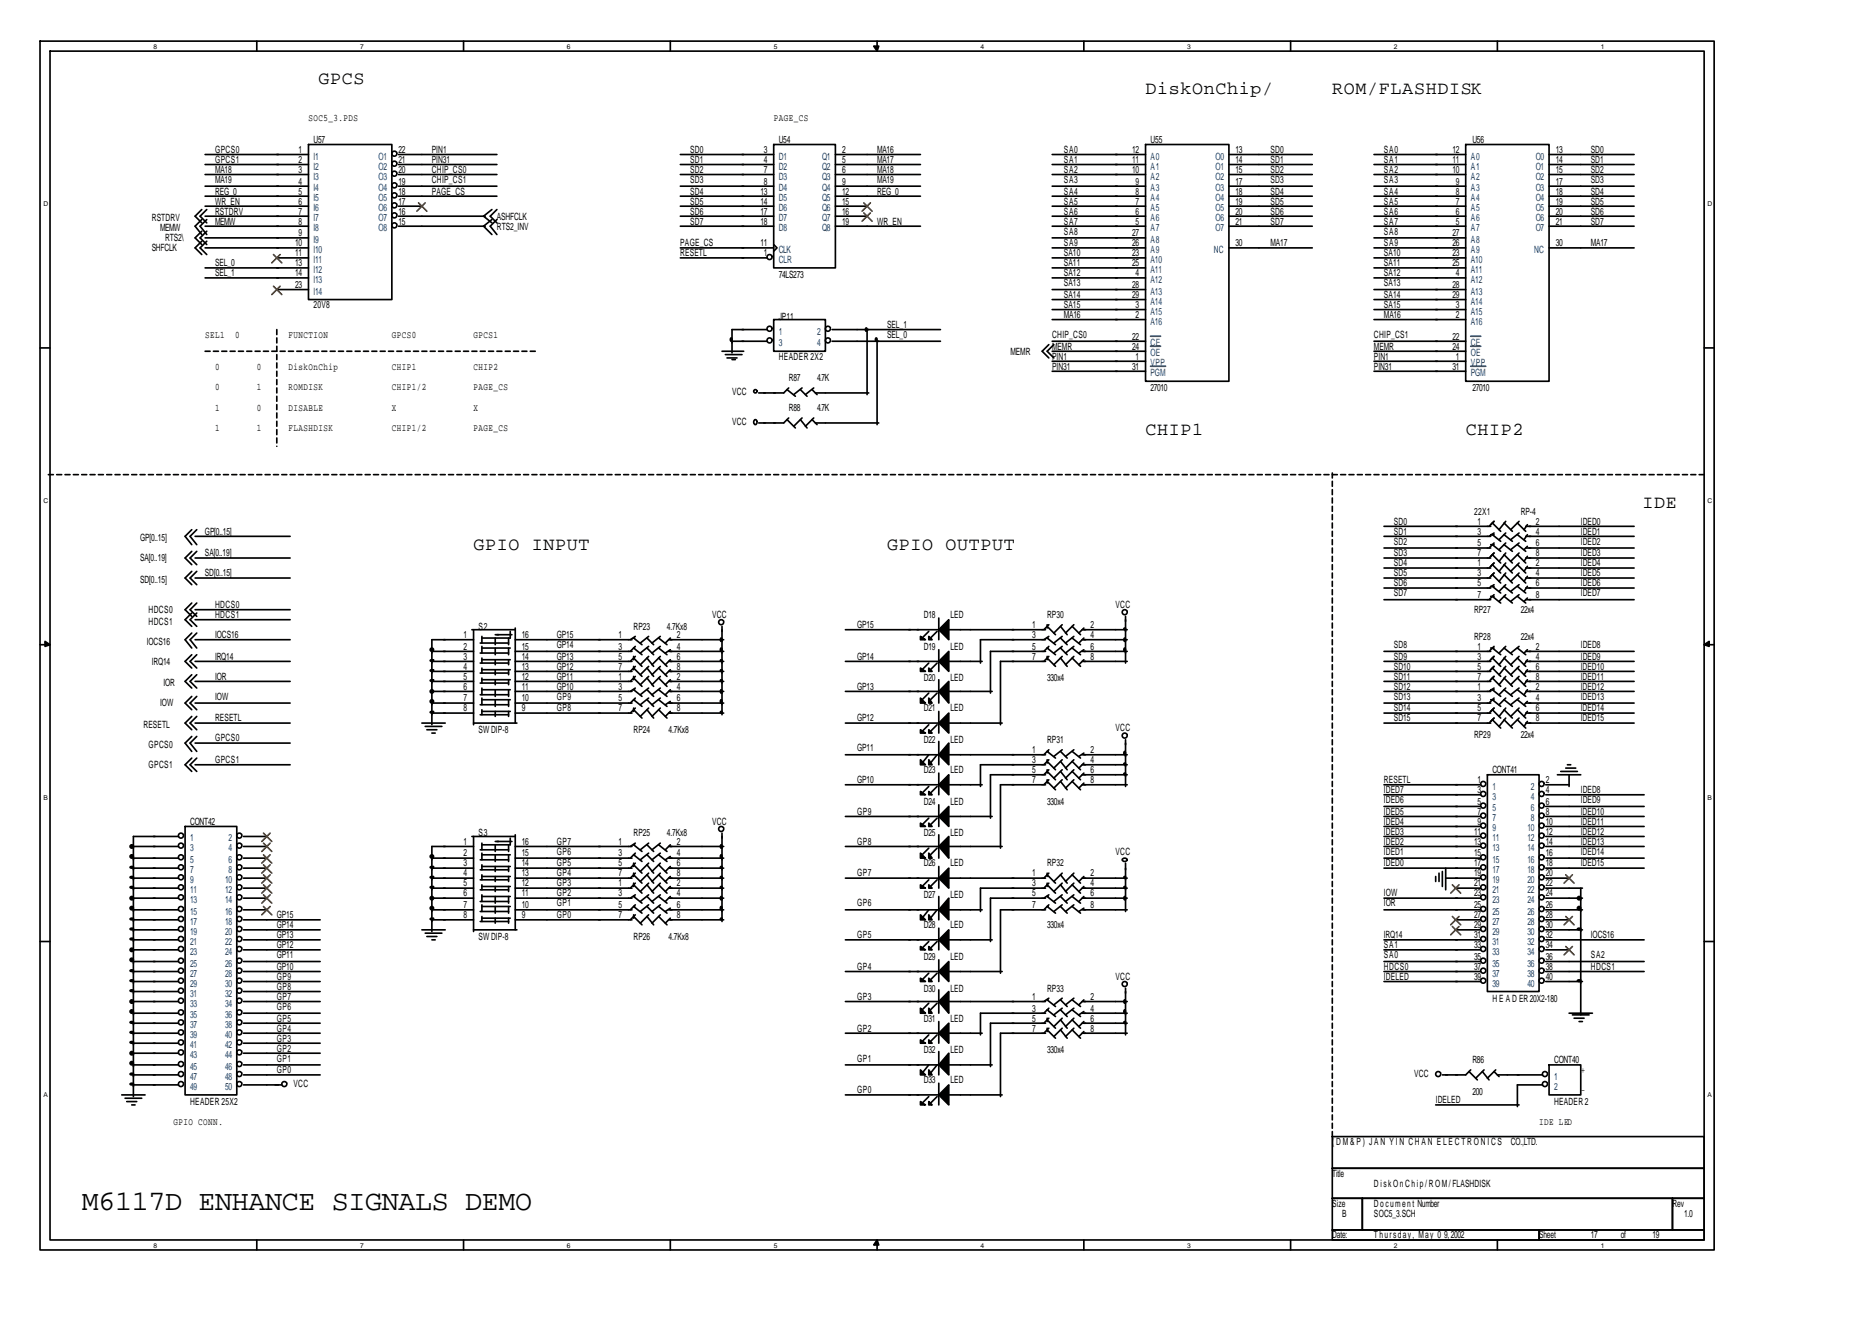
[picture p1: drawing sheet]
<svg xmlns="http://www.w3.org/2000/svg" width="297mm" height="210mm" viewBox="0 0 297 210" stroke-linecap="round" stroke-linejoin="round" font-family="sans-serif">
<defs><g id="words">
<text font-size="4.5" x="13" y="192">M6117D ENHANCE SIGNALS DEMO</text>
<g font-size="2.9">
<text x="50.5" y="13.4">GPCS</text>
<text x="181.8" y="15">DiskOnChip/</text>
<text x="211.4" y="15">ROM/FLASHDISK</text>
<text x="181.8" y="69">CHIP1</text>
<text x="232.6" y="69">CHIP2</text>
<text x="260.6" y="80.6">IDE</text>
<text x="75.1" y="87.2">GPIO INPUT</text>
<text x="140.8" y="87.2">GPIO OUTPUT</text>
</g>
<g font-size="1.6">
<text x="48.9" y="19.2">SOC5_3.PDS</text>
<text x="49.7" y="22.7">U57</text>
<text x="122.8" y="19.2">PAGE_CS</text>
<text x="123.6" y="22.7">U54</text>
<text x="182.6" y="22.7">U55</text>
<text x="233.6" y="22.7">U56</text>
<text x="34.1" y="29">MA19</text>
<text x="34.1" y="25.8">GPCS1</text>
<text x="34.1" y="27.4">MA18</text>
<text x="34.1" y="24.3">GPCS0</text>
<text x="47.4" y="24.3">1</text>
<text x="47.4" y="25.8">2</text>
<text x="47.4" y="27.4">3</text>
<text x="47.4" y="29.3">4</text>
<text x="63.2" y="24.3">22</text>
<text x="63.2" y="25.8">21</text>
<text x="63.2" y="27.4">20</text>
<text x="63.2" y="29.3">19</text>
<text x="68.5" y="27.4">CHIP_CS0</text>
<text x="68.5" y="29">CHIP_CS1</text>
<text x="68.5" y="25.8">PIN31</text>
<text x="68.5" y="24.3">PIN1</text>
<text x="109.5" y="29">SD3</text>
<text x="109.5" y="27.4">SD2</text>
<text x="109.5" y="25.8">SD1</text>
<text x="109.5" y="24.3">SD0</text>
<text x="121.2" y="24.3">3</text>
<text x="121.2" y="25.8">4</text>
<text x="121.2" y="27.4">7</text>
<text x="121.2" y="29.3">8</text>
<text x="133.6" y="24.3">2</text>
<text x="133.6" y="25.8">5</text>
<text x="133.6" y="27.4">6</text>
<text x="133.6" y="29.3">9</text>
<text x="139.2" y="29">MA19</text>
<text x="139.2" y="27.4">MA18</text>
<text x="139.2" y="25.8">MA17</text>
<text x="139.2" y="24.3">MA16</text>
<text x="168.8" y="29">SA3</text>
<text x="168.8" y="27.4">SA2</text>
<text x="168.8" y="25.8">SA1</text>
<text x="168.8" y="24.3">SA0</text>
<text x="179.7" y="24.3">12</text>
<text x="179.7" y="25.8">11</text>
<text x="179.7" y="27.4">10</text>
<text x="180.2" y="29.3">9</text>
<text x="196.1" y="24.3">13</text>
<text x="196.1" y="25.8">14</text>
<text x="196.1" y="27.4">15</text>
<text x="196.1" y="29.3">17</text>
<text x="201.6" y="29">SD3</text>
<text x="201.6" y="25.8">SD1</text>
<text x="201.6" y="27.4">SD2</text>
<text x="201.6" y="24.3">SD0</text>
<text x="219.6" y="29">SA3</text>
<text x="219.6" y="27.4">SA2</text>
<text x="219.6" y="24.3">SA0</text>
<text x="219.6" y="25.8">SA1</text>
<text x="230.5" y="24.3">12</text>
<text x="230.5" y="25.8">11</text>
<text x="230.5" y="27.4">10</text>
<text x="231" y="29.3">9</text>
<text x="246.9" y="24.3">13</text>
<text x="246.9" y="25.8">14</text>
<text x="246.9" y="27.4">15</text>
<text x="246.9" y="29.3">17</text>
<text x="252.4" y="29">SD3</text>
<text x="252.4" y="25.8">SD1</text>
<text x="252.4" y="27.4">SD2</text>
<text x="252.4" y="24.3">SD0</text>
<text x="24.1" y="35.1">RSTDRV</text>
<text x="34.1" y="35.6">MEMW</text>
<text x="34.1" y="34">RSTDRV</text>
<text x="34.1" y="30.9">REG_0</text>
<text x="34.1" y="32.5">WR_EN</text>
<text x="47.4" y="30.9">5</text>
<text x="47.4" y="32.5">6</text>
<text x="47.4" y="34">7</text>
<text x="47.4" y="35.6">8</text>
<text x="63.2" y="30.9">18</text>
<text x="63.2" y="32.5">17</text>
<text x="63.2" y="34">16</text>
<text x="63.2" y="35.6">15</text>
<text x="68.5" y="30.9">PAGE_CS</text>
<text x="78.8" y="34.8">ASHFCLK</text>
<text x="109.5" y="35.6">SD7</text>
<text x="109.5" y="34">SD6</text>
<text x="109.5" y="32.5">SD5</text>
<text x="109.5" y="30.9">SD4</text>
<text x="120.6" y="30.9">13</text>
<text x="120.6" y="32.5">14</text>
<text x="120.6" y="34">17</text>
<text x="120.6" y="35.6">18</text>
<text x="133.6" y="30.9">12</text>
<text x="133.6" y="32.5">15</text>
<text x="133.6" y="34">16</text>
<text x="133.6" y="35.6">19</text>
<text x="139.2" y="35.6">WR_EN</text>
<text x="139.2" y="30.9">REG_0</text>
<text x="168.8" y="35.6">SA7</text>
<text x="168.8" y="34">SA6</text>
<text x="168.8" y="32.5">SA5</text>
<text x="168.8" y="30.9">SA4</text>
<text x="180.2" y="30.9">8</text>
<text x="180.2" y="32.5">7</text>
<text x="180.2" y="34">6</text>
<text x="180.2" y="35.6">5</text>
<text x="196.1" y="30.9">18</text>
<text x="196.1" y="32.5">19</text>
<text x="196.1" y="34">20</text>
<text x="196.1" y="35.6">21</text>
<text x="201.6" y="34">SD6</text>
<text x="201.6" y="35.6">SD7</text>
<text x="201.6" y="32.5">SD5</text>
<text x="201.6" y="30.9">SD4</text>
<text x="219.6" y="35.6">SA7</text>
<text x="219.6" y="34">SA6</text>
<text x="219.6" y="32.5">SA5</text>
<text x="219.6" y="30.9">SA4</text>
<text x="231" y="30.9">8</text>
<text x="231" y="32.5">7</text>
<text x="231" y="34">6</text>
<text x="231" y="35.6">5</text>
<text x="246.9" y="30.9">18</text>
<text x="246.9" y="32.5">19</text>
<text x="246.9" y="34">20</text>
<text x="246.9" y="35.6">21</text>
<text x="252.4" y="34">SD6</text>
<text x="252.4" y="35.6">SD7</text>
<text x="252.4" y="32.5">SD5</text>
<text x="252.4" y="30.9">SD4</text>
<text x="24.1" y="39.9">SHFCLK</text>
<text x="25.4" y="36.7">MEMW</text>
<text x="26.2" y="38.3">RTS2\</text>
<text x="46.8" y="39.1">10</text>
<text x="46.8" y="40.7">11</text>
<text x="47.4" y="37.5">9</text>
<text x="78.8" y="36.4">RTS2_INV</text>
<text x="107.9" y="40.7">RESETL</text>
<text x="107.9" y="39.1">PAGE_CS</text>
<text x="120.6" y="39.1">11</text>
<text x="121.2" y="40.7">1</text>
<text x="168.8" y="40.7">SA10</text>
<text x="168.8" y="37.2">SA8</text>
<text x="168.8" y="39.1">SA9</text>
<text x="179.7" y="37.5">27</text>
<text x="179.7" y="39.1">26</text>
<text x="179.7" y="40.7">23</text>
<text x="196.1" y="39.1">30</text>
<text x="201.6" y="39.1">MA17</text>
<text x="219.6" y="40.7">SA10</text>
<text x="219.6" y="37.2">SA8</text>
<text x="219.6" y="39.1">SA9</text>
<text x="230.5" y="37.5">27</text>
<text x="230.5" y="39.1">26</text>
<text x="230.5" y="40.7">23</text>
<text x="246.9" y="39.1">30</text>
<text x="252.4" y="39.1">MA17</text>
<text x="34.1" y="42.2">SEL_0</text>
<text x="34.1" y="43.8">SEL_1</text>
<text x="46.8" y="42.2">13</text>
<text x="46.8" y="43.8">14</text>
<text x="46.8" y="45.7">23</text>
<text x="123.6" y="44.1">74LS273</text>
<text x="168.8" y="42.2">SA11</text>
<text x="168.8" y="43.8">SA12</text>
<text x="168.8" y="45.4">SA13</text>
<text x="168.8" y="47.3">SA14</text>
<text x="179.7" y="42.2">25</text>
<text x="179.7" y="45.7">28</text>
<text x="179.7" y="47.3">29</text>
<text x="180.2" y="43.8">4</text>
<text x="219.6" y="42.2">SA11</text>
<text x="219.6" y="43.8">SA12</text>
<text x="219.6" y="45.4">SA13</text>
<text x="219.6" y="47.3">SA14</text>
<text x="230.5" y="42.2">25</text>
<text x="230.5" y="45.7">28</text>
<text x="230.5" y="47.3">29</text>
<text x="231" y="43.8">4</text>
<text x="32.5" y="53.6">SEL1</text>
<text x="37.3" y="53.6">0</text>
<text x="45.8" y="53.6">FUNCTION</text>
<text x="49.7" y="48.9">20V8</text>
<text x="62.2" y="53.6">GPCS0</text>
<text x="75.1" y="53.6">GPCS1</text>
<text x="123.6" y="50.7">JP11</text>
<text x="140.8" y="52">SEL_1</text>
<text x="140.8" y="53.6">SEL_0</text>
<text x="166.9" y="53.6">CHIP_CS0</text>
<text x="168.8" y="48.9">SA15</text>
<text x="168.8" y="50.4">MA16</text>
<text x="179.7" y="53.9">22</text>
<text x="180.2" y="48.9">3</text>
<text x="180.2" y="50.4">2</text>
<text x="218" y="53.6">CHIP_CS1</text>
<text x="219.6" y="48.9">SA15</text>
<text x="219.6" y="50.4">MA16</text>
<text x="230.5" y="53.9">22</text>
<text x="231" y="48.9">3</text>
<text x="231" y="50.4">2</text>
<text x="34.1" y="58.6">0</text>
<text x="40.7" y="58.6">0</text>
<text x="45.8" y="58.6">DiskOnChip</text>
<text x="62.2" y="58.6">CHIP1</text>
<text x="75.1" y="58.6">CHIP2</text>
<text x="123.6" y="57.1">HEADER 2X2</text>
<text x="160.3" y="56.3">MEMR</text>
<text x="166.9" y="55.5">MEMR</text>
<text x="166.9" y="57.1">PIN1</text>
<text x="166.9" y="58.6">PIN31</text>
<text x="179.7" y="55.5">24</text>
<text x="179.7" y="58.6">31</text>
<text x="180.2" y="57.1">1</text>
<text x="218" y="55.5">MEMR</text>
<text x="218" y="57.1">PIN1</text>
<text x="218" y="58.6">PIN31</text>
<text x="230.5" y="55.5">24</text>
<text x="230.5" y="58.6">31</text>
<text x="231" y="57.1">1</text>
<text x="34.1" y="61.8">0</text>
<text x="34.1" y="65.3">1</text>
<text x="40.7" y="61.8">1</text>
<text x="40.7" y="65.3">0</text>
<text x="45.8" y="61.8">ROMDISK</text>
<text x="45.8" y="65.3">DISABLE</text>
<text x="62.2" y="61.8">CHIP1/2</text>
<text x="62.2" y="65.3">X</text>
<text x="75.1" y="61.8">PAGE_CS</text>
<text x="75.1" y="65.3">X</text>
<text x="116.2" y="62.6">VCC</text>
<text x="125.1" y="65.3">R88</text>
<text x="125.1" y="60.5">R87</text>
<text x="129.6" y="65.3">4.7K</text>
<text x="129.6" y="60.5">4.7K</text>
<text x="182.6" y="62.1">27010</text>
<text x="233.6" y="62.1">27010</text>
<text x="34.1" y="68.4">1</text>
<text x="40.7" y="68.4">1</text>
<text x="45.8" y="68.4">FLASHDISK</text>
<text x="62.2" y="68.4">CHIP1/2</text>
<text x="75.1" y="68.4">PAGE_CS</text>
<text x="116.2" y="67.4">VCC</text>
<text x="221.2" y="83.3">SD0</text>
<text x="233.9" y="81.7">22X1</text>
<text x="234.4" y="83.3">1</text>
<text x="241.3" y="81.7">RP-4</text>
<text x="243.7" y="83.3">2</text>
<text x="250.8" y="83.3">IDED0</text>
<text x="22.2" y="89.1">SA[0..19]</text>
<text x="22.2" y="85.9">GP[0..15]</text>
<text x="32.5" y="84.8">GP[0..15]</text>
<text x="32.5" y="88.3">SA[0..19]</text>
<text x="221.2" y="84.8">SD1</text>
<text x="221.2" y="86.4">SD2</text>
<text x="221.2" y="88.3">SD3</text>
<text x="221.2" y="89.9">SD4</text>
<text x="234.4" y="89.9">1</text>
<text x="234.4" y="84.8">3</text>
<text x="234.4" y="86.7">5</text>
<text x="234.4" y="88.3">7</text>
<text x="243.7" y="89.9">2</text>
<text x="243.7" y="84.8">4</text>
<text x="243.7" y="86.7">6</text>
<text x="243.7" y="88.3">8</text>
<text x="250.8" y="84.8">IDED1</text>
<text x="250.8" y="86.4">IDED2</text>
<text x="250.8" y="88.3">IDED3</text>
<text x="250.8" y="89.9">IDED4</text>
<text x="22.2" y="92.5">SD[0..15]</text>
<text x="32.5" y="91.5">SD[0..15]</text>
<text x="221.2" y="91.5">SD5</text>
<text x="221.2" y="93">SD6</text>
<text x="221.2" y="94.6">SD7</text>
<text x="234.4" y="91.5">3</text>
<text x="234.4" y="93">5</text>
<text x="234.4" y="94.9">7</text>
<text x="243.7" y="91.5">4</text>
<text x="243.7" y="93">6</text>
<text x="243.7" y="94.9">8</text>
<text x="250.8" y="91.5">IDED5</text>
<text x="250.8" y="93">IDED6</text>
<text x="250.8" y="94.6">IDED7</text>
<text x="23.5" y="97.3">HDCS0</text>
<text x="23.5" y="99.1">HDCS1</text>
<text x="34.1" y="96.5">HDCS0</text>
<text x="34.1" y="98.1">HDCS1</text>
<text x="34.1" y="101.2">IOCS16</text>
<text x="73.6" y="101.2">1</text>
<text x="75.9" y="99.9">S2</text>
<text x="82.8" y="101.2">16</text>
<text x="88.4" y="101.2">GP15</text>
<text x="98.2" y="101.2">1</text>
<text x="100.5" y="99.9">RP23</text>
<text x="105.8" y="99.9">4.7Kx8</text>
<text x="107.4" y="101.2">2</text>
<text x="113" y="98.1">VCC</text>
<text x="136" y="99.7">GP15</text>
<text x="146.6" y="98.1">D18</text>
<text x="150.8" y="98.1">LED</text>
<text x="163.8" y="99.7">1</text>
<text x="163.8" y="101.2">3</text>
<text x="166.2" y="98.1">RP30</text>
<text x="173" y="99.7">2</text>
<text x="173" y="101.2">4</text>
<text x="177" y="96.5">VCC</text>
<text x="233.9" y="97.3">RP27</text>
<text x="233.9" y="101.5">RP28</text>
<text x="241.3" y="97.3">22x4</text>
<text x="241.3" y="101.5">22x4</text>
<text x="23.3" y="102.3">IOCS16</text>
<text x="24.1" y="105.5">IRQ14</text>
<text x="34.1" y="104.7">IRQ14</text>
<text x="34.1" y="107.9">IOR</text>
<text x="73.6" y="103.1">2</text>
<text x="73.6" y="104.7">3</text>
<text x="73.6" y="106.3">4</text>
<text x="73.6" y="107.9">5</text>
<text x="82.8" y="103.1">15</text>
<text x="82.8" y="104.7">14</text>
<text x="82.8" y="106.3">13</text>
<text x="82.8" y="107.9">12</text>
<text x="88.4" y="102.8">GP14</text>
<text x="88.4" y="104.7">GP13</text>
<text x="88.4" y="106.3">GP12</text>
<text x="88.4" y="107.9">GP11</text>
<text x="98.2" y="103.1">3</text>
<text x="98.2" y="104.7">5</text>
<text x="98.2" y="106.3">7</text>
<text x="98.2" y="107.9">1</text>
<text x="107.4" y="103.1">4</text>
<text x="107.4" y="104.7">6</text>
<text x="107.4" y="106.3">8</text>
<text x="107.4" y="107.9">2</text>
<text x="136" y="104.7">GP14</text>
<text x="146.6" y="103.1">D19</text>
<text x="150.8" y="103.1">LED</text>
<text x="163.8" y="103.1">5</text>
<text x="163.8" y="104.7">7</text>
<text x="173" y="103.1">6</text>
<text x="173" y="104.7">8</text>
<text x="221.2" y="102.8">SD8</text>
<text x="221.2" y="104.7">SD9</text>
<text x="221.2" y="106.3">SD10</text>
<text x="221.2" y="107.9">SD11</text>
<text x="234.4" y="103.1">1</text>
<text x="234.4" y="104.7">3</text>
<text x="234.4" y="106.3">5</text>
<text x="234.4" y="107.9">7</text>
<text x="243.7" y="103.1">2</text>
<text x="243.7" y="104.7">4</text>
<text x="243.7" y="106.3">6</text>
<text x="243.7" y="107.9">8</text>
<text x="250.8" y="102.8">IDED8</text>
<text x="250.8" y="104.7">IDED9</text>
<text x="250.8" y="106.3">IDED10</text>
<text x="250.8" y="107.9">IDED11</text>
<text x="25.4" y="112.1">IOW</text>
<text x="25.9" y="108.9">IOR</text>
<text x="34.1" y="111">IOW</text>
<text x="73.6" y="109.4">6</text>
<text x="73.6" y="111.3">7</text>
<text x="73.6" y="112.9">8</text>
<text x="82.8" y="109.4">11</text>
<text x="82.8" y="111.3">10</text>
<text x="82.8" y="112.9">9</text>
<text x="88.4" y="109.4">GP10</text>
<text x="88.4" y="111">GP9</text>
<text x="88.4" y="112.9">GP8</text>
<text x="98.2" y="109.4">3</text>
<text x="98.2" y="111.3">5</text>
<text x="98.2" y="112.9">7</text>
<text x="107.4" y="109.4">4</text>
<text x="107.4" y="111.3">6</text>
<text x="107.4" y="112.9">8</text>
<text x="136" y="109.4">GP13</text>
<text x="146.6" y="108.1">D20</text>
<text x="146.6" y="112.9">D21</text>
<text x="150.8" y="108.1">LED</text>
<text x="150.8" y="112.9">LED</text>
<text x="166.2" y="108.1">330x4</text>
<text x="221.2" y="109.4">SD12</text>
<text x="221.2" y="111">SD13</text>
<text x="221.2" y="112.9">SD14</text>
<text x="234.4" y="109.4">1</text>
<text x="234.4" y="111.3">3</text>
<text x="234.4" y="112.9">5</text>
<text x="243.7" y="109.4">2</text>
<text x="243.7" y="111.3">4</text>
<text x="243.7" y="112.9">6</text>
<text x="250.8" y="109.4">IDED12</text>
<text x="250.8" y="111">IDED13</text>
<text x="250.8" y="112.9">IDED14</text>
<text x="22.8" y="115.5">RESETL</text>
<text x="23.5" y="118.7">GPCS0</text>
<text x="34.1" y="114.5">RESETL</text>
<text x="34.1" y="117.7">GPCS0</text>
<text x="75.9" y="116.3">SW DIP-8</text>
<text x="100.5" y="116.3">RP24</text>
<text x="106.1" y="116.3">4.7Kx8</text>
<text x="136" y="114.5">GP12</text>
<text x="136" y="119.2">GP11</text>
<text x="146.6" y="117.9">D22</text>
<text x="150.8" y="117.9">LED</text>
<text x="163.8" y="119.5">1</text>
<text x="166.2" y="117.9">RP31</text>
<text x="173" y="119.5">2</text>
<text x="177" y="116.1">VCC</text>
<text x="221.2" y="114.5">SD15</text>
<text x="233.9" y="117.1">RP29</text>
<text x="234.4" y="114.5">7</text>
<text x="241.3" y="117.1">22x4</text>
<text x="243.7" y="114.5">8</text>
<text x="250.8" y="114.5">IDED15</text>
<text x="23.5" y="121.9">GPCS1</text>
<text x="34.1" y="121.1">GPCS1</text>
<text x="136" y="124.3">GP10</text>
<text x="146.6" y="122.7">D23</text>
<text x="150.8" y="122.7">LED</text>
<text x="163.8" y="121.1">3</text>
<text x="163.8" y="122.7">5</text>
<text x="163.8" y="124.3">7</text>
<text x="173" y="121.1">4</text>
<text x="173" y="122.7">6</text>
<text x="173" y="124.3">8</text>
<text x="219.6" y="124.3">RESETL</text>
<text x="219.6" y="125.9">IDED7</text>
<text x="234.4" y="124.3">1</text>
<text x="234.4" y="125.9">3</text>
<text x="236.8" y="122.7">CONT41</text>
<text x="245.3" y="124.3">2</text>
<text x="245.3" y="125.9">4</text>
<text x="250.8" y="125.9">IDED8</text>
<text x="30.2" y="130.9">CONT42</text>
<text x="113" y="130.9">VCC</text>
<text x="136" y="129.3">GP9</text>
<text x="146.6" y="127.7">D24</text>
<text x="150.8" y="127.7">LED</text>
<text x="166.2" y="127.7">330x4</text>
<text x="219.6" y="127.4">IDED6</text>
<text x="219.6" y="129.3">IDED5</text>
<text x="219.6" y="130.9">IDED4</text>
<text x="234.4" y="127.7">5</text>
<text x="234.4" y="129.3">7</text>
<text x="234.4" y="130.9">9</text>
<text x="245.3" y="127.7">6</text>
<text x="245.3" y="129.3">8</text>
<text x="245.3" y="130.9">10</text>
<text x="250.8" y="127.4">IDED9</text>
<text x="250.8" y="129.3">IDED10</text>
<text x="250.8" y="130.9">IDED11</text>
<text x="73.6" y="134.1">1</text>
<text x="73.6" y="135.9">2</text>
<text x="73.6" y="137.5">3</text>
<text x="75.9" y="132.7">S3</text>
<text x="82.8" y="134.1">16</text>
<text x="82.8" y="135.9">15</text>
<text x="82.8" y="137.5">14</text>
<text x="88.4" y="134.1">GP7</text>
<text x="88.4" y="135.6">GP6</text>
<text x="88.4" y="137.5">GP5</text>
<text x="98.2" y="134.1">1</text>
<text x="98.2" y="135.9">3</text>
<text x="98.2" y="137.5">5</text>
<text x="100.5" y="132.7">RP25</text>
<text x="105.8" y="132.7">4.7Kx8</text>
<text x="107.4" y="134.1">2</text>
<text x="107.4" y="135.9">4</text>
<text x="107.4" y="137.5">6</text>
<text x="136" y="134.1">GP8</text>
<text x="146.6" y="137.5">D26</text>
<text x="146.6" y="132.7">D25</text>
<text x="150.8" y="137.5">LED</text>
<text x="150.8" y="132.7">LED</text>
<text x="166.2" y="137.5">RP32</text>
<text x="177" y="135.6">VCC</text>
<text x="219.6" y="132.5">IDED3</text>
<text x="219.6" y="134.1">IDED2</text>
<text x="219.6" y="135.6">IDED1</text>
<text x="219.6" y="137.5">IDED0</text>
<text x="233.9" y="132.5">11</text>
<text x="233.9" y="134.1">13</text>
<text x="233.9" y="135.9">15</text>
<text x="233.9" y="137.5">17</text>
<text x="245.3" y="132.5">12</text>
<text x="245.3" y="134.1">14</text>
<text x="245.3" y="135.9">16</text>
<text x="245.3" y="137.5">18</text>
<text x="250.8" y="132.5">IDED12</text>
<text x="250.8" y="134.1">IDED13</text>
<text x="250.8" y="135.6">IDED14</text>
<text x="250.8" y="137.5">IDED15</text>
<text x="73.6" y="139.1">4</text>
<text x="73.6" y="140.7">5</text>
<text x="73.6" y="142.3">6</text>
<text x="82.8" y="139.1">13</text>
<text x="82.8" y="140.7">12</text>
<text x="82.8" y="142.3">11</text>
<text x="88.4" y="139.1">GP4</text>
<text x="88.4" y="140.7">GP3</text>
<text x="88.4" y="142.3">GP2</text>
<text x="88.4" y="143.8">GP1</text>
<text x="98.2" y="139.1">7</text>
<text x="98.2" y="140.7">1</text>
<text x="98.2" y="142.3">3</text>
<text x="107.4" y="139.1">8</text>
<text x="107.4" y="140.7">2</text>
<text x="107.4" y="142.3">4</text>
<text x="136" y="139.1">GP7</text>
<text x="136" y="143.8">GP6</text>
<text x="146.6" y="142.5">D27</text>
<text x="150.8" y="142.5">LED</text>
<text x="163.8" y="139.1">1</text>
<text x="163.8" y="140.7">3</text>
<text x="163.8" y="142.3">5</text>
<text x="173" y="139.1">2</text>
<text x="173" y="140.7">4</text>
<text x="173" y="142.3">6</text>
<text x="219.6" y="143.8">IOR</text>
<text x="219.6" y="142.3">IOW</text>
<text x="233.9" y="139.1">19</text>
<text x="233.9" y="140.7">21</text>
<text x="233.9" y="142.3">23</text>
<text x="245.3" y="139.1">20</text>
<text x="245.3" y="140.7">22</text>
<text x="245.3" y="142.3">24</text>
<text x="43.9" y="145.7">GP15</text>
<text x="43.9" y="147.3">GP14</text>
<text x="43.9" y="148.9">GP13</text>
<text x="73.6" y="144.1">7</text>
<text x="73.6" y="145.7">8</text>
<text x="75.9" y="149.1">SW DIP-8</text>
<text x="82.8" y="144.1">10</text>
<text x="82.8" y="145.7">9</text>
<text x="88.4" y="145.7">GP0</text>
<text x="98.2" y="144.1">5</text>
<text x="98.2" y="145.7">7</text>
<text x="100.5" y="149.1">RP26</text>
<text x="106.1" y="149.1">4.7Kx8</text>
<text x="107.4" y="144.1">6</text>
<text x="107.4" y="145.7">8</text>
<text x="136" y="148.9">GP5</text>
<text x="146.6" y="147.3">D28</text>
<text x="150.8" y="147.3">LED</text>
<text x="163.8" y="144.1">7</text>
<text x="166.2" y="147.3">330x4</text>
<text x="173" y="144.1">8</text>
<text x="219.6" y="148.9">IRQ14</text>
<text x="233.9" y="144.1">25</text>
<text x="233.9" y="145.7">27</text>
<text x="233.9" y="147.3">29</text>
<text x="233.9" y="148.9">31</text>
<text x="245.3" y="144.1">26</text>
<text x="245.3" y="145.7">28</text>
<text x="245.3" y="147.3">30</text>
<text x="245.3" y="148.9">32</text>
<text x="252.4" y="148.9">IOCS16</text>
<text x="43.9" y="155.5">GP9</text>
<text x="43.9" y="153.9">GP10</text>
<text x="43.9" y="150.5">GP12</text>
<text x="43.9" y="152">GP11</text>
<text x="136" y="153.9">GP4</text>
<text x="146.6" y="152.3">D29</text>
<text x="150.8" y="152.3">LED</text>
<text x="177" y="155.5">VCC</text>
<text x="219.6" y="155.5">IDELED</text>
<text x="219.6" y="153.9">HDCS0</text>
<text x="219.6" y="150.5">SA1</text>
<text x="219.6" y="152">SA0</text>
<text x="233.9" y="150.5">33</text>
<text x="233.9" y="152.3">35</text>
<text x="233.9" y="153.9">37</text>
<text x="233.9" y="155.5">39</text>
<text x="245.3" y="150.5">34</text>
<text x="245.3" y="152.3">36</text>
<text x="245.3" y="153.9">38</text>
<text x="245.3" y="155.5">40</text>
<text x="252.4" y="153.9">HDCS1</text>
<text x="252.4" y="152">SA2</text>
<text x="43.9" y="157.1">GP8</text>
<text x="43.9" y="158.7">GP7</text>
<text x="43.9" y="160.2">GP6</text>
<text x="136" y="158.7">GP3</text>
<text x="146.6" y="157.3">D30</text>
<text x="150.8" y="157.3">LED</text>
<text x="163.8" y="158.7">1</text>
<text x="163.8" y="160.5">3</text>
<text x="166.2" y="157.3">RP33</text>
<text x="173" y="158.7">2</text>
<text x="173" y="160.5">4</text>
<text x="236.8" y="158.9">H E A D ER 20X2-180</text>
<text x="43.9" y="162.1">GP5</text>
<text x="43.9" y="163.7">GP4</text>
<text x="43.9" y="165.3">GP3</text>
<text x="43.9" y="166.9">GP2</text>
<text x="136" y="163.7">GP2</text>
<text x="146.6" y="162.1">D31</text>
<text x="146.6" y="167.1">D32</text>
<text x="150.8" y="162.1">LED</text>
<text x="150.8" y="167.1">LED</text>
<text x="163.8" y="162.1">5</text>
<text x="163.8" y="163.7">7</text>
<text x="166.2" y="167.1">330x4</text>
<text x="173" y="162.1">6</text>
<text x="173" y="163.7">8</text>
<text x="43.9" y="168.5">GP1</text>
<text x="43.9" y="170.3">GP0</text>
<text x="46.6" y="172.4">VCC</text>
<text x="136" y="168.5">GP1</text>
<text x="136" y="173.5">GP0</text>
<text x="146.6" y="171.9">D33</text>
<text x="150.8" y="171.9">LED</text>
<text x="224.4" y="170.8">VCC</text>
<text x="233.6" y="168.7">R86</text>
<text x="233.6" y="173.7">200</text>
<text x="246.6" y="168.7">CONT40</text>
<text x="250.8" y="170.3">+</text>
<text x="250.8" y="173.5">-</text>
<text x="27.5" y="178.5">GPIO CONN.</text>
<text x="30.2" y="175.3">HEADER 25X2</text>
<text x="227.8" y="175.1">IDELED</text>
<text x="244.2" y="178.5">IDE LED</text>
<text x="246.6" y="175.3">HEADER 2</text>
<text x="211.4" y="181.7">( D M &amp; P ) J A N Y I N C H A N E L E C T R O N I C S</text>
<text x="239.7" y="181.7">CO.,LTD.</text>
<text x="211.4" y="186.7">Title</text>
<text x="211.4" y="191.5">Size</text>
<text x="218" y="188.3">DiskOnChip/ROM/FLASHDISK</text>
<text x="218" y="191.5">Document Number</text>
<text x="265.4" y="191.5">Rev</text>
<text x="211.4" y="196.5">Date:</text>
<text x="213" y="193.1">B</text>
<text x="218" y="193.1">SOC5_3.SCH</text>
<text x="218" y="196.5">Thursday, May 0</text>
<text x="229.1" y="196.5">9, 2002</text>
<text x="244.2" y="196.5">Sheet</text>
<text x="252.4" y="196.5">17</text>
<text x="257.2" y="196.5">of</text>
<text x="262.2" y="196.5">19</text>
<text x="267.2" y="193.1">1.0</text>
</g>
<g font-size="1.6" fill="#004080">
<text x="49.7" y="25.3">I1</text>
<text x="49.7" y="26.9">I2</text>
<text x="49.7" y="28.5">I3</text>
<text x="60.1" y="25.3">O1</text>
<text x="60.1" y="26.9">O2</text>
<text x="60.1" y="28.5">O3</text>
<text x="123.6" y="25.3">D1</text>
<text x="123.6" y="26.9">D2</text>
<text x="123.6" y="28.5">D3</text>
<text x="130.4" y="25.3">Q1</text>
<text x="130.4" y="26.9">Q2</text>
<text x="130.4" y="28.5">Q3</text>
<text x="182.6" y="25.3">A0</text>
<text x="182.6" y="26.9">A1</text>
<text x="182.6" y="28.5">A2</text>
<text x="192.9" y="25.3">O0</text>
<text x="192.9" y="26.9">O1</text>
<text x="192.9" y="28.5">O2</text>
<text x="233.4" y="25.3">A0</text>
<text x="233.4" y="26.9">A1</text>
<text x="233.4" y="28.5">A2</text>
<text x="243.7" y="25.3">O0</text>
<text x="243.7" y="26.9">O1</text>
<text x="243.7" y="28.5">O2</text>
<text x="49.7" y="30.3">I4</text>
<text x="49.7" y="31.9">I5</text>
<text x="49.7" y="33.5">I6</text>
<text x="49.7" y="35.1">I7</text>
<text x="60.1" y="30.3">O4</text>
<text x="60.1" y="31.9">O5</text>
<text x="60.1" y="33.5">O6</text>
<text x="60.1" y="35.1">O7</text>
<text x="123.6" y="30.3">D4</text>
<text x="123.6" y="31.9">D5</text>
<text x="123.6" y="33.5">D6</text>
<text x="123.6" y="35.1">D7</text>
<text x="130.4" y="30.3">Q4</text>
<text x="130.4" y="31.9">Q5</text>
<text x="130.4" y="33.5">Q6</text>
<text x="130.4" y="35.1">Q7</text>
<text x="182.6" y="30.3">A3</text>
<text x="182.6" y="31.9">A4</text>
<text x="182.6" y="33.5">A5</text>
<text x="182.6" y="35.1">A6</text>
<text x="192.9" y="30.3">O3</text>
<text x="192.9" y="31.9">O4</text>
<text x="192.9" y="33.5">O5</text>
<text x="192.9" y="35.1">O6</text>
<text x="233.4" y="30.3">A3</text>
<text x="233.4" y="31.9">A4</text>
<text x="233.4" y="33.5">A5</text>
<text x="233.4" y="35.1">A6</text>
<text x="243.7" y="30.3">O3</text>
<text x="243.7" y="31.9">O4</text>
<text x="243.7" y="33.5">O5</text>
<text x="243.7" y="35.1">O6</text>
<text x="49.7" y="36.7">I8</text>
<text x="49.7" y="38.5">I9</text>
<text x="49.7" y="40.1">I10</text>
<text x="49.7" y="41.7">I11</text>
<text x="60.1" y="36.7">O8</text>
<text x="123.6" y="36.7">D8</text>
<text x="123.6" y="40.1">CLK</text>
<text x="123.6" y="41.7">CLR</text>
<text x="130.4" y="36.7">Q8</text>
<text x="182.6" y="36.7">A7</text>
<text x="182.6" y="38.5">A8</text>
<text x="182.6" y="40.1">A9</text>
<text x="182.6" y="41.7">A10</text>
<text x="192.6" y="40.1">NC</text>
<text x="192.9" y="36.7">O7</text>
<text x="233.4" y="36.7">A7</text>
<text x="233.4" y="38.5">A8</text>
<text x="233.4" y="40.1">A9</text>
<text x="233.4" y="41.7">A10</text>
<text x="243.4" y="40.1">NC</text>
<text x="243.7" y="36.7">O7</text>
<text x="49.7" y="43.3">I12</text>
<text x="49.7" y="44.9">I13</text>
<text x="49.7" y="46.7">I14</text>
<text x="182.6" y="43.3">A11</text>
<text x="182.6" y="44.9">A12</text>
<text x="182.6" y="46.7">A13</text>
<text x="233.4" y="43.3">A11</text>
<text x="233.4" y="44.9">A12</text>
<text x="233.4" y="46.7">A13</text>
<text x="123.6" y="53.1">1</text>
<text x="129.6" y="53.1">2</text>
<text x="182.6" y="48.3">A14</text>
<text x="182.6" y="49.9">A15</text>
<text x="182.6" y="51.5">A16</text>
<text x="233.4" y="48.3">A14</text>
<text x="233.4" y="49.9">A15</text>
<text x="233.4" y="51.5">A16</text>
<text x="123.6" y="54.9">3</text>
<text x="129.6" y="54.9">4</text>
<text x="182.6" y="54.9">CE</text>
<text x="182.6" y="56.5">OE</text>
<text x="182.6" y="58.1">VPP</text>
<text x="182.6" y="59.7">PGM</text>
<text x="233.4" y="54.9">CE</text>
<text x="233.4" y="56.5">OE</text>
<text x="233.4" y="58.1">VPP</text>
<text x="233.4" y="59.7">PGM</text>
<text x="236.8" y="125.3">1</text>
<text x="242.9" y="125.3">2</text>
<text x="236.8" y="126.9">3</text>
<text x="236.8" y="128.8">5</text>
<text x="236.8" y="130.4">7</text>
<text x="236.8" y="131.9">9</text>
<text x="242.4" y="131.9">10</text>
<text x="242.9" y="126.9">4</text>
<text x="242.9" y="128.8">6</text>
<text x="242.9" y="130.4">8</text>
<text x="30.2" y="133.5">1</text>
<text x="30.2" y="135.1">3</text>
<text x="30.2" y="137">5</text>
<text x="36.2" y="133.5">2</text>
<text x="36.2" y="135.1">4</text>
<text x="36.2" y="137">6</text>
<text x="236.8" y="133.5">11</text>
<text x="236.8" y="135.1">13</text>
<text x="236.8" y="137">15</text>
<text x="242.4" y="133.5">12</text>
<text x="242.4" y="135.1">14</text>
<text x="242.4" y="137">16</text>
<text x="30.2" y="138.6">7</text>
<text x="30.2" y="140.1">9</text>
<text x="30.2" y="141.7">11</text>
<text x="30.2" y="143.3">13</text>
<text x="35.7" y="140.1">10</text>
<text x="35.7" y="141.7">12</text>
<text x="35.7" y="143.3">14</text>
<text x="36.2" y="138.6">8</text>
<text x="236.8" y="138.6">17</text>
<text x="236.8" y="140.1">19</text>
<text x="236.8" y="141.7">21</text>
<text x="236.8" y="143.3">23</text>
<text x="242.4" y="138.6">18</text>
<text x="242.4" y="140.1">20</text>
<text x="242.4" y="141.7">22</text>
<text x="242.4" y="143.3">24</text>
<text x="30.2" y="145.2">15</text>
<text x="30.2" y="146.8">17</text>
<text x="30.2" y="148.3">19</text>
<text x="30.2" y="149.9">21</text>
<text x="35.7" y="145.2">16</text>
<text x="35.7" y="146.8">18</text>
<text x="35.7" y="148.3">20</text>
<text x="35.7" y="149.9">22</text>
<text x="236.8" y="145.2">25</text>
<text x="236.8" y="146.8">27</text>
<text x="236.8" y="148.3">29</text>
<text x="236.8" y="149.9">31</text>
<text x="242.4" y="145.2">26</text>
<text x="242.4" y="146.8">28</text>
<text x="242.4" y="148.3">30</text>
<text x="242.4" y="149.9">32</text>
<text x="30.2" y="151.5">23</text>
<text x="30.2" y="153.4">25</text>
<text x="30.2" y="155">27</text>
<text x="35.7" y="151.5">24</text>
<text x="35.7" y="153.4">26</text>
<text x="35.7" y="155">28</text>
<text x="236.8" y="151.5">33</text>
<text x="236.8" y="153.4">35</text>
<text x="236.8" y="155">37</text>
<text x="242.4" y="151.5">34</text>
<text x="242.4" y="153.4">36</text>
<text x="242.4" y="155">38</text>
<text x="30.2" y="156.5">29</text>
<text x="30.2" y="158.1">31</text>
<text x="30.2" y="159.7">33</text>
<text x="30.2" y="161.6">35</text>
<text x="35.7" y="156.5">30</text>
<text x="35.7" y="158.1">32</text>
<text x="35.7" y="159.7">34</text>
<text x="35.7" y="161.6">36</text>
<text x="236.8" y="156.5">39</text>
<text x="242.4" y="156.5">40</text>
<text x="30.2" y="163.2">37</text>
<text x="30.2" y="164.7">39</text>
<text x="30.2" y="166.3">41</text>
<text x="30.2" y="167.9">43</text>
<text x="35.7" y="163.2">38</text>
<text x="35.7" y="164.7">40</text>
<text x="35.7" y="166.3">42</text>
<text x="35.7" y="167.9">44</text>
<text x="30.2" y="169.8">45</text>
<text x="30.2" y="171.4">47</text>
<text x="30.2" y="172.9">49</text>
<text x="35.7" y="169.8">46</text>
<text x="35.7" y="171.4">48</text>
<text x="35.7" y="172.9">50</text>
<text x="246.6" y="171.4">1</text>
<text x="246.6" y="172.9">2</text>
</g>
<g font-size="1.1">
<text x="24.3" y="7.8">8</text>
<text x="57.1" y="7.8">7</text>
<text x="90" y="7.8">6</text>
<text x="122.8" y="7.8">5</text>
<text x="155.6" y="7.8">4</text>
<text x="188.4" y="7.8">3</text>
<text x="221.2" y="7.8">2</text>
<text x="254" y="7.8">1</text>
<text x="6.9" y="32.7">D</text>
<text x="270.9" y="32.7">D</text>
<text x="6.9" y="79.8">C</text>
<text x="270.9" y="79.8">C</text>
<text x="6.9" y="126.9">B</text>
<text x="270.9" y="126.9">B</text>
<text x="6.9" y="174">A</text>
<text x="270.9" y="174">A</text>
<text x="24.3" y="198.1">8</text>
<text x="57.1" y="198.1">7</text>
<text x="90" y="198.1">6</text>
<text x="122.8" y="198.1">5</text>
<text x="155.6" y="198.1">4</text>
<text x="188.4" y="198.1">3</text>
<text x="221.2" y="198.1">2</text>
<text x="254" y="198.1">1</text>
</g>
</g></defs>
<g fill="none" stroke="#000" stroke-width=".26">
<path d="M6.3 6.5h265.7v191.8h-265.7zM7.9 8.1h262.5v188.7h-262.5zM40.7 6.5v1.6M73.6 6.5v1.6M106.4 6.5v1.6M139.2 6.5v1.6M172 6.5v1.6M204.8 6.5v1.6M237.6 6.5v1.6M32 36.7l-1 1 1 1.1M32 34.8l-1 1.1 1 1.3M32 38.3l-1 1 1 1.1"/>
<path d="M32 33.2l-1 1.1 1 1.1M32.5 24.5h16.4M32.5 26.1h16.4M32.5 27.7h16.4M32.5 29.5h16.4M32.5 31.1h16.4M32.5 32.7h16.4M32.5 34.3h16.4M32.5 35.9h16.4M32.5 37.7h16.4M32.5 39.3h16.4M32.8 36.7l-1.1 1 1.1 1.1"/>
<path d="M32.8 34.8l-1.1 1.1 1.1 1.3M32.8 38.3l-1.1 1 1.1 1.1M32.8 33.2l-1.1 1.1 1.1 1.1M48.9 22.9h13.3v24.6h-13.3zM63 24.3a.4 .4 0 0 0-.6-.3 .4 .4 0 0 0-.1 .6 .4 .4 0 0 0 .6 0l.1-.2M63 25.8a.4 .4 0 0 0-.6-.2 .4 .4 0 0 0-.1 .6 .4 .4 0 0 0 .6 0l.1-.2M63 27.4a.4 .4 0 0 0-.6-.2 .4 .4 0 0 0-.1 .6 .4 .4 0 0 0 .6 0l.1-.2M63 29.3a.4 .4 0 0 0-.6-.3 .4 .4 0 0 0-.1 .7 .4 .4 0 0 0 .6-.1l.1-.2M63 30.9a.4 .4 0 0 0-.6-.3 .4 .4 0 0 0-.1 .6 .4 .4 0 0 0 .6 0l.1-.2M63 32.5a.4 .4 0 0 0-.6-.3 .4 .4 0 0 0-.1 .6 .4 .4 0 0 0 .6 0l.1-.2M63 34a.4 .4 0 0 0-.6-.2 .4 .4 0 0 0-.1 .6 .4 .4 0 0 0 .6 0l.1-.2M63 35.6a.4 .4 0 0 0-.6-.2 .4 .4 0 0 0-.1 .6 .4 .4 0 0 0 .6 0l.1-.2"/>
<path d="M63.2 24.5h15.6M63.2 26.1h15.6M63.2 27.7h15.6M63.2 29.5h15.6M63.2 31.1h15.6M63.2 32.7h3.7M63.2 34.3h13.8M63.2 35.9h13.8M78.1 34.8l-1.4 1.1 1.4 1.3M78.1 33.2l-1.4 1.1 1.4 1.1M78.8 34.8l-1 1.1 1 1.3M78.8 33.2l-1 1.1 1 1.1"/>
<path d="M107.9 24.5h14.9M107.9 26.1h14.9M107.9 27.7h14.9M107.9 29.5h14.9M107.9 31.1h14.9M107.9 32.7h14.9M107.9 34.3h14.9M107.9 35.9h14.9M107.9 39.3h14.9M122.8 22.9h9.8v19.6h-9.8zM122.8 38.8l.5 .5-.5 .6M132.6 24.5h13.4"/>
<path d="M132.6 26.1h13.4M132.6 27.7h13.4M132.6 29.5h13.4M132.6 31.1h13.4M132.6 32.7h5M132.6 34.3h5M132.6 35.9h13.4M167 24.5h14.8M167 26.1h14.8M167 27.7h14.8M167 29.5h14.8M167 31.1h14.8"/>
<path d="M167 32.7h14.8M167 34.3h14.8M167 35.9h14.8M167 37.7h14.8M167 39.3h14.8M181.8 22.9h13.2v37.6h-13.2zM195 24.5h13.2M195 26.1h13.2M195 27.7h13.2M195 29.5h13.2M195 31.1h13.2M195 32.7h13.2"/>
<path d="M195 34.3h13.2M195 35.9h13.2M195 39.3h13.2M218 24.5h14.6M218 26.1h14.6M218 27.7h14.6M218 29.5h14.6M218 31.1h14.6M218 32.7h14.6M218 34.3h14.6M218 35.9h14.6M218 37.7h14.6"/>
<path d="M218 39.3h14.6M232.6 22.9h13.2v37.6h-13.2zM245.8 24.5h13.5M245.8 26.1h13.5M245.8 27.7h13.5M245.8 29.5h13.5M245.8 31.1h13.5M245.8 32.7h13.5M245.8 34.3h13.5M245.8 35.9h13.5M245.8 39.3h13.5M6.3 55.2h1.6"/>
<path d="M32.5 42.5h16.4M32.5 44.1h16.4M43.9 40.9h5M43.9 45.9h5M107.9 40.9h13.8M114.6 55.7h3.4M115.1 56.3h2.6M115.4 56.8h1.5M116.2 57.1h.5M116.2 54.2h5.5M121.7 52.3h-5.5v3.7M122.5 40.7a.4 .4 0 0 0-.6-.3 .4 .4 0 0 0-.1 .6 .4 .4 0 0 0 .6 0l.1-.2"/>
<path d="M122.5 52a.4 .4 0 0 0-.6-.2 .4 .4 0 0 0-.1 .6 .4 .4 0 0 0 .6 0l.1-.2M122.5 53.9a.4 .4 0 0 0-.6-.3 .4 .4 0 0 0-.1 .7 .4 .4 0 0 0 .6-.1l.1-.2M122.8 50.7h8.2v5h-8.2zM131.8 52a.4 .4 0 0 0-.6-.2 .4 .4 0 0 0-.1 .6 .4 .4 0 0 0 .6 0l.1-.2M131.8 53.9a.4 .4 0 0 0-.6-.3 .4 .4 0 0 0-.1 .7 .4 .4 0 0 0 .6-.1l.1-.2M132 54.2h17.2M132 52.3h17.2M137.6 52.3v10.3M139.2 54.2v13.2M166.4 54.7l-1 1 1 1.1M167 55.7h14.8M167 40.9h14.8"/>
<path d="M167 42.5h14.8M167 44.1h14.8M167 45.9h14.8M167 47.5h14.8M167 49.1h14.8M167 50.7h14.8M167 54.2h14.8M167 57.3h14.8M167 58.9h14.8M167.2 54.7l-1 1 1 1.1M218 55.7h14.6M218 40.9h14.6"/>
<path d="M218 42.5h14.6M218 44.1h14.6M218 45.9h14.6M218 47.5h14.6M218 49.1h14.6M218 50.7h14.6M218 54.2h14.6M218 57.3h14.6M218 58.9h14.6M270.4 55.2h1.6M120.1 66.9a.26 .26 0 0 0-.4-.3 .46 .46 0 0 0 .2 .8l.1-.1 .1-.3M124.9 66.6l1.3 1.3"/>
<path d="M124.9 61.8l1.3 1.1M125.1 61.6l-.7 .8h-4M125.1 66.3l-.7 .8h-4M127 66.6l1.1 1.3M127 61.8l1.1 1.1M127.3 66.3l-1.4 1.3M127.3 61.6l-1.4 1M128.9 66.6l.7 .8M128.9 61.8l.7 .8M129.1 66.3l-1.3 1.3M129.1 61.6l-1.3 1M129.4 62.4h8.4"/>
<path d="M129.4 67.1h10M30.4 95.7l-1 1 1 1.1M30.4 97.3l-1 1 1 1.1M30.4 90.7l-1 1 1 1.1M30.4 87.5l-1 1 1 1.1M30.4 84l-1 1.1 1 1.3M31 91.7h15M31 85.1h15M31 88.5h15M31 96.7h15M31 98.3h15M31.2 95.7l-1 1 1 1.1"/>
<path d="M31.2 97.3l-1 1 1 1.1M31.2 90.7l-1 1 1 1.1M31.2 87.5l-1 1 1 1.1M31.2 84l-1 1.1 1 1.3M74.9 99.9h6.9M75.1 99.9v15.1M81.8 99.7v15M114.6 99.4v14M114.8 98.6a.4 .4 0 0 0-.5-.2 .4 .4 0 0 0-.1 .6 .4 .4 0 0 0 .6-.1v-.2M134.1 99.9h14.9M149 98.1v3.4M150.3 99.9h15.6"/>
<path d="M166.2 99.1v.6M166.2 99.4l1.3 1.3M166.4 99.1l-.8 .8M168.3 99.4l1 1.3M168.5 99.1l-1.3 1.4M170.1 99.4l1.3 1.3M170.4 99.1l-1.3 1.4M171.7 99.9h7.2M172 99.7l-.8 .8M178.6 97.8v7.4M178.9 97a.4 .4 0 0 0-.6-.2 .4 .4 0 0 0-.1 .6 .4 .4 0 0 0 .6-.1l.1-.2M219.6 90.1h16.9"/>
<path d="M219.6 91.7h16.9M219.6 93.3h16.9M219.6 95.2h16.9M219.6 83.5h16.9M219.6 85.1h16.9M219.6 87h16.9M219.6 88.5h16.9M236.5 93h.6M236.5 94.6h.6M236.5 84.8h.6M236.5 86.4h.6M236.8 89.6l1.3 1.3"/>
<path d="M236.8 91.2l1.3 1.3M236.8 93l1.3 1.1M236.8 94.6l1.3 1.1M236.8 83l1.3 1.3M236.8 84.8l1.3 1.1M236.8 86.4l1.3 1.1M236.8 88l1.3 1.3M237.1 89.3l-.8 .8M237.1 90.9l-.8 .8M237.1 92.8l-.8 .5M237.1 94.4l-.8 .8M237.1 82.7l-.8 .8"/>
<path d="M237.1 87.8l-.8 .7M237.1 84.6l-.8 .5M237.1 86.2l-.8 .8M238.7 89.6l1.3 1.3M238.7 91.2l1.3 1.3M238.7 93l1.3 1.1M238.7 94.6l1.3 1.1M238.7 83l1.3 1.3M238.7 84.8l1.3 1.1M238.7 86.4l1.3 1.1M238.7 88l1.3 1.3M238.9 89.3l-1 1.4"/>
<path d="M238.9 90.9l-1 1.4M238.9 92.8l-1 1M238.9 94.4l-1 1M238.9 82.7l-1 1.3M238.9 84.6l-1 1M238.9 86.2l-1 1M238.9 87.8l-1 1.3M240.8 89.6l1.3 1.3M240.8 91.2l1.3 1.3M240.8 93l1.3 1.1M240.8 94.6l1.3 1.1M240.8 83l1.3 1.3"/>
<path d="M240.8 84.8l1.3 1.1M240.8 86.4l1.3 1.1M240.8 88l1.3 1.3M241 89.3l-1.3 1.4M241 90.9l-1.3 1.4M241 92.8l-1.3 1M241 94.4l-1.3 1M241 82.7l-1.3 1.3M241 84.6l-1.3 1M241 86.2l-1.3 1M241 87.8l-1.3 1.3M242.1 90.1h17.2"/>
<path d="M242.1 91.7h17.2M242.1 93.3h17.2M242.1 95.2h17.2M242.1 83.5h17.2M242.1 85.1h17.2M242.1 87h17.2M242.1 88.5h17.2M242.4 89.9l-.6 .8M242.4 91.5l-.6 .8M242.4 93l-.6 .8M242.4 94.9l-.6 .5M242.4 83.3l-.6 .7"/>
<path d="M242.4 84.8l-.6 .8M242.4 86.7l-.6 .5M242.4 88.3l-.6 .8M6.3 102.3h1.6M30.4 100.5l-1 1 1 1.3M30.4 103.9l-1 1.1 1 1M30.4 107.1l-1 1 1 1.1M30.4 110.5l-1 1.1 1 1M30.4 113.7l-1 1 1 1.1M30.4 116.9l-1 1 1 1.3M31 114.7h15M31 101.5h15"/>
<path d="M31 105h15M31 108.1h15M31 111.6h15M31 117.9h15M31.2 100.5l-1 1 1 1.3M31.2 103.9l-1 1.1 1 1M31.2 107.1l-1 1 1 1.1M31.2 110.5l-1 1.1 1 1M31.2 113.7l-1 1 1 1.1M31.2 116.9l-1 1 1 1.3M66.9 114.7h3.7M67.5 115.3h2.6"/>
<path d="M67.7 115.8h1.6M68.5 116.3h.6M68.5 103.4h6.6M68.5 105h6.6M68.5 106.5h6.6M68.5 108.1h6.6M68.5 109.7h6.6M68.5 111.6h6.6M68.5 113.2h6.6M75.1 114.7h6.9M75.1 101.5h-6.6v13.5M76.2 102h4.5"/>
<path d="M76.2 103.6h4.5M76.2 105.2h4.5M76.2 106.8h4.5M76.2 108.4h4.5M76.2 110.2h4.5M76.2 111.8h4.5M76.2 113.4h4.5M76.5 101v1M76.5 102.6v1M76.5 104.4v.8M76.5 106v.8M76.5 107.6v.8"/>
<path d="M76.5 109.2v1M76.5 110.8v1M76.5 112.6v.8M76.5 102.8h4.5M76.5 104.7h4.5M76.5 106.3h4.5M76.5 107.9h4.5M76.5 109.4h4.5M76.5 111h4.5M76.5 112.9h4.5M78.6 101.2v1.1M78.6 102.8v1.1"/>
<path d="M78.6 104.7v.8M78.6 106.3v.8M78.6 107.9v.8M78.6 109.4v1.1M78.6 111v1.1M78.6 112.9v.8M78.6 100.7h2.6M80.7 101.2v1.1M80.7 102.8v1.1M80.7 104.7v.8M80.7 106.3v.8M80.7 107.9v.8"/>
<path d="M80.7 109.4v1.1M80.7 111v1.1M80.7 112.9v.8M81 100.2v1h-4.5M81.8 101.5h18.5M81.8 103.4h18.5M81.8 105h18.5M81.8 106.5h18.5M81.8 108.1h18.5M81.8 109.7h18.5M81.8 111.6h18.5M81.8 113.2h18.5"/>
<path d="M100.5 101.2h.1M100.5 102.8h.1M100.5 109.4h.1M100.5 111h.1M100.5 104.2v.5M100.5 105.7v.6M100.5 107.3v.6M100.5 112.4v.5M100.5 101.2l1.4 1.1M100.5 102.8l1.4 1.1M100.5 104.4l1.4 1.3M100.5 106l1.4 1.3"/>
<path d="M100.5 107.6l1.4 1.3M100.5 109.4l1.4 1.1M100.5 111l1.4 1.1M100.5 112.6l1.4 1.3M100.8 101l-.8 .5M100.8 102.6l-.8 .8M100.8 104.2l-.8 .8M100.8 105.7l-.8 .8M100.8 107.3l-.8 .8M100.8 109.2l-.8 .5M100.8 110.8l-.8 .8M100.8 112.4l-.8 .8"/>
<path d="M102.7 101.2l1 1.1M102.7 102.8l1 1.1M102.7 104.4l1 1.3M102.7 106l1 1.3M102.7 107.6l1 1.3M102.7 109.4l1 1.1M102.7 111l1 1.1M102.7 112.6l1 1.3M102.9 101l-1.3 1M102.9 102.6l-1.3 1M102.9 104.2l-1.3 1.3M102.9 105.7l-1.3 1.4"/>
<path d="M102.9 107.3l-1.3 1.4M102.9 109.2l-1.3 1M102.9 110.8l-1.3 1M102.9 112.4l-1.3 1.3M104.5 101.2l1.3 1.1M104.5 102.8l1.3 1.1M104.5 104.4l1.3 1.3M104.5 106l1.3 1.3M104.5 107.6l1.3 1.3M104.5 109.4l1.3 1.1M104.5 111l1.3 1.1M104.5 112.6l1.3 1.3"/>
<path d="M104.8 101l-1.3 1M104.8 102.6l-1.3 1M104.8 104.2l-1.3 1.3M104.8 105.7l-1.3 1.4M104.8 107.3l-1.3 1.4M104.8 109.2l-1.3 1M104.8 110.8l-1.3 1M104.8 112.4l-1.3 1.3M106.1 101.5h8.7M106.1 103.4h8.7M106.1 105h8.7M106.1 106.5h8.7"/>
<path d="M106.1 108.1h8.7M106.1 109.7h8.7M106.1 111.6h8.7M106.1 113.2h8.7M106.4 101.2l-.8 .8M106.4 103.1l-.8 .5M106.4 104.7l-.8 .8M106.4 106.3l-.8 .8M106.4 107.9l-.8 .8M106.4 109.4l-.8 .8M106.4 111.3l-.8 .5M106.4 112.9l-.8 .8"/>
<path d="M134.1 114.7h14.9M134.1 105h14.9M134.1 109.7h14.9M134.1 119.8h14.9M147.4 100.2l-1.1 1M147.4 110l-1.1 1M147.4 115l-1.1 1.1M147.4 119.8l-1.1 1.3M147.4 105.2l-1.1 1.1M148.7 100.2l-1.1 1M148.7 110l-1.1 1M148.7 115l-1.1 1.1"/>
<path d="M148.7 119.8l-1.1 1.3M148.7 105.2l-1.1 1.1M149 103.1v3.4M149 107.9v3.7M149 112.9v3.4M149 117.7v3.7M150.3 114.7h8.7M150.3 105h5.5M150.3 109.7h7.1M150.3 119.8h15.6M165.9 101.5h-10.3v3.7M165.9 103.4h-8.7v6.6"/>
<path d="M165.9 105h-7.2v10M166.2 119.2h.1M166.2 101.2h.1M166.2 102.8h.1M166.2 104.2v.5M166.2 119.2l1.3 1.1M166.2 101.2l1.3 1.1M166.2 102.8l1.3 1.1M166.2 104.4l1.3 1.3M166.4 119l-.8 .8M166.4 101l-.8 .5M166.4 102.6l-.8 .8"/>
<path d="M166.4 104.2l-.8 .8M168.3 119.2l1 1.1M168.3 101.2l1 1.1M168.3 102.8l1 1.1M168.3 104.4l1 1.3M168.5 119l-1.3 1M168.5 101l-1.3 1M168.5 102.6l-1.3 1M168.5 104.2l-1.3 1.3M170.1 119.2l1.3 1.1M170.1 101.2l1.3 1.1M170.1 102.8l1.3 1.1"/>
<path d="M170.1 104.4l1.3 1.3M170.4 119l-1.3 1M170.4 101l-1.3 1M170.4 102.6l-1.3 1M170.4 104.2l-1.3 1.3M171.7 101.5h7.2M171.7 103.4h7.2M171.7 105h7.2M171.7 119.8h7.2M172 119.5l-.8 .5M172 101.2l-.8 .8M172 103.1l-.8 .5"/>
<path d="M172 104.7l-.8 .8M178.6 117.4v7.4M178.9 116.6a.4 .4 0 0 0-.6-.2 .4 .4 0 0 0-.1 .6 .4 .4 0 0 0 .6-.1l.1-.2M219.6 114.7h16.9M219.6 103.4h16.9M219.6 105h16.9M219.6 106.5h16.9M219.6 108.1h16.9M219.6 109.7h16.9M219.6 111.6h16.9M219.6 113.2h16.9M236.5 102.8h.6"/>
<path d="M236.5 109.4h.6M236.5 111h.6M236.8 102.8l1.3 1.1M236.8 104.4l1.3 1.3M236.8 106l1.3 1.3M236.8 107.6l1.3 1.3M236.8 109.4l1.3 1.1M236.8 111l1.3 1.1M236.8 112.6l1.3 1.3M236.8 114.2l1.3 1.3M237.1 104.2l-.8 .8M237.1 105.7l-.8 .8"/>
<path d="M237.1 107.3l-.8 .8M237.1 102.6l-.8 .8M237.1 112.4l-.8 .8M237.1 113.9l-.8 .8M237.1 109.2l-.8 .5M237.1 110.8l-.8 .8M238.7 102.8l1.3 1.1M238.7 104.4l1.3 1.3M238.7 106l1.3 1.3M238.7 107.6l1.3 1.3M238.7 109.4l1.3 1.1M238.7 111l1.3 1.1"/>
<path d="M238.7 112.6l1.3 1.3M238.7 114.2l1.3 1.3M238.9 102.6l-1 1M238.9 104.2l-1 1.3M238.9 105.7l-1 1.4M238.9 107.3l-1 1.4M238.9 109.2l-1 1M238.9 110.8l-1 1M238.9 112.4l-1 1.3M238.9 113.9l-1 1.4M240.8 102.8l1.3 1.1M240.8 104.4l1.3 1.3"/>
<path d="M240.8 106l1.3 1.3M240.8 107.6l1.3 1.3M240.8 109.4l1.3 1.1M240.8 111l1.3 1.1M240.8 112.6l1.3 1.3M240.8 114.2l1.3 1.3M241 102.6l-1.3 1M241 104.2l-1.3 1.3M241 105.7l-1.3 1.4M241 107.3l-1.3 1.4M241 109.2l-1.3 1M241 110.8l-1.3 1"/>
<path d="M241 112.4l-1.3 1.3M241 113.9l-1.3 1.4M242.1 114.7h17.2M242.1 103.4h17.2M242.1 105h17.2M242.1 106.5h17.2M242.1 108.1h17.2M242.1 109.7h17.2M242.1 111.6h17.2M242.1 113.2h17.2M242.4 103.1l-.6 .5M242.4 104.7l-.6 .8"/>
<path d="M242.4 106.3l-.6 .8M242.4 107.9l-.6 .8M242.4 109.4l-.6 .8M242.4 111.3l-.6 .5M242.4 112.9l-.6 .8M242.4 114.5l-.6 .8M270.4 102.3h1.6M21.2 139.3h7.1M21.2 134.3h7.1M21.2 136.2h7.1M21.2 137.8h7.1M28.3 132.7h-7.1v41.3"/>
<path d="M29.1 132.5a.4 .4 0 0 0-.6-.3 .4 .4 0 0 0-.1 .6 .4 .4 0 0 0 .6 0l.1-.2M29.1 134.1a.4 .4 0 0 0-.6-.3 .4 .4 0 0 0-.1 .6 .4 .4 0 0 0 .6 0l.1-.2M29.1 135.9a.4 .4 0 0 0-.6-.2 .4 .4 0 0 0-.1 .6 .4 .4 0 0 0 .6-.1l.1-.2M29.1 137.5a.4 .4 0 0 0-.6-.2 .4 .4 0 0 0-.1 .6 .4 .4 0 0 0 .6-.1l.1-.2M29.1 139.1a.4 .4 0 0 0-.6-.3 .4 .4 0 0 0-.1 .7 .4 .4 0 0 0 .6-.1l.1-.2M29.4 131.1h8.2v42.6h-8.2zM30.4 120.3l-1 1.1 1 1M31 121.4h15M31.2 120.3l-1 1.1 1 1M38.4 132.5a.4 .4 0 0 0-.6-.3 .4 .4 0 0 0-.1 .6 .4 .4 0 0 0 .6 0l.1-.2M38.4 134.1a.4 .4 0 0 0-.6-.3 .4 .4 0 0 0-.1 .6 .4 .4 0 0 0 .6 0l.1-.2M38.4 135.9a.4 .4 0 0 0-.6-.2 .4 .4 0 0 0-.1 .6 .4 .4 0 0 0 .6-.1l.1-.2"/>
<path d="M38.4 137.5a.4 .4 0 0 0-.6-.2 .4 .4 0 0 0-.1 .6 .4 .4 0 0 0 .6-.1l.1-.2M38.4 139.1a.4 .4 0 0 0-.6-.3 .4 .4 0 0 0-.1 .7 .4 .4 0 0 0 .6-.1l.1-.2M38.6 139.3h3.7M38.6 132.7h3.7M38.6 134.3h3.7M38.6 136.2h3.7M38.6 137.8h3.7M68.5 139.3h6.6M68.5 136.2h6.6M68.5 137.8h6.6M74.9 132.7h6.9M75.1 132.7v15.1"/>
<path d="M75.1 134.3h-6.6v13.5M76.2 134.8h4.5M76.2 136.4h4.5M76.2 138h4.5M76.2 139.6h4.5M76.5 133.8v1M76.5 135.4v1M76.5 137.2v.8M76.5 138.8v.8M76.5 135.6h4.5M76.5 137.5h4.5M76.5 139.1h4.5"/>
<path d="M78.6 134.1v1M78.6 135.6v1.1M78.6 137.5v.8M78.6 139.1v.8M78.6 133.5h2.6M80.7 134.1v1M80.7 135.6v1.1M80.7 137.5v.8M80.7 139.1v.8M81 133v1.1h-4.5M81.8 132.5v15M81.8 139.3h18.5"/>
<path d="M81.8 134.3h18.5M81.8 136.2h18.5M81.8 137.8h18.5M100.5 134.1h.1M100.5 135.6h.1M100.5 137v.5M100.5 138.6v.5M100.5 134.1l1.4 1M100.5 135.6l1.4 1.1M100.5 137.2l1.4 1.4M100.5 138.8l1.4 1.3M100.8 133.8l-.8 .5"/>
<path d="M100.8 135.4l-.8 .8M100.8 137l-.8 .8M100.8 138.6l-.8 .7M102.7 134.1l1 1M102.7 135.6l1 1.1M102.7 137.2l1 1.4M102.7 138.8l1 1.3M102.9 133.8l-1.3 1M102.9 135.4l-1.3 1M102.9 137l-1.3 1.3M102.9 138.6l-1.3 1.3M104.5 134.1l1.3 1"/>
<path d="M104.5 135.6l1.3 1.1M104.5 137.2l1.3 1.4M104.5 138.8l1.3 1.3M104.8 133.8l-1.3 1M104.8 135.4l-1.3 1M104.8 137l-1.3 1.3M104.8 138.6l-1.3 1.3M106.1 139.3h8.7M106.1 134.3h8.7M106.1 136.2h8.7M106.1 137.8h8.7M106.4 134.1l-.8 .7"/>
<path d="M106.4 135.9l-.8 .5M106.4 137.5l-.8 .8M106.4 139.1l-.8 .8M114.6 132.2v14M114.8 131.4a.4 .4 0 0 0-.5-.2 .4 .4 0 0 0-.1 .6 .4 .4 0 0 0 .6-.1v-.2M134.1 139.3h14.9M134.1 124.5h14.9M134.1 134.3h14.9M134.1 129.6h14.9M147.4 139.6l-1.1 1.1M147.4 124.8l-1.1 1.1M147.4 129.8l-1.1 1.1"/>
<path d="M147.4 134.6l-1.1 1M148.7 139.6l-1.1 1.1M148.7 124.8l-1.1 1.1M148.7 129.8l-1.1 1.1M148.7 134.6l-1.1 1M149 122.7v3.4M149 127.7v3.4M149 132.5v3.7M149 137.5v3.4M150.3 139.3h15.6M150.3 124.5h5.5M150.3 134.3h8.7"/>
<path d="M150.3 129.6h7.1M165.9 122.9h-8.7v6.9M165.9 121.4h-10.3v3.4M165.9 124.5h-7.2v10.1M166.2 120.6v.5M166.2 122.1v.6M166.2 123.7v.6M166.2 138.6v.5M166.2 138.8l1.3 1.3M166.2 120.8l1.3 1.3M166.2 122.4l1.3 1.3M166.2 124l1.3 1.3"/>
<path d="M166.4 120.6l-.8 .8M166.4 138.6l-.8 .7M166.4 122.1l-.8 .8M166.4 123.7l-.8 .8M168.3 138.8l1 1.3M168.3 120.8l1 1.3M168.3 122.4l1 1.3M168.3 124l1 1.3M168.5 138.6l-1.3 1.3M168.5 120.6l-1.3 1.3M168.5 122.1l-1.3 1.4M168.5 123.7l-1.3 1.4"/>
<path d="M170.1 138.8l1.3 1.3M170.1 120.8l1.3 1.3M170.1 122.4l1.3 1.3M170.1 124l1.3 1.3M170.4 138.6l-1.3 1.3M170.4 120.6l-1.3 1.3M170.4 122.1l-1.3 1.4M170.4 123.7l-1.3 1.4M171.7 122.9h7.2M171.7 121.4h7.2M171.7 139.3h7.2M171.7 124.5h7.2"/>
<path d="M172 139.1l-.8 .8M172 121.1l-.8 .8M172 122.7l-.8 .8M172 124.3l-.8 .8M178.1 136.3a.46 .46 0 0 1 .8 .1 .38 .38 0 0 1-.5 .3 .38 .38 0 0 1-.3-.4zM178.6 137v7.6M219.6 124.5h15.3M219.6 132.7h15.3M219.6 134.3h15.3M219.6 136.2h15.3M219.6 137.8h15.3M219.6 129.6h15.3"/>
<path d="M219.6 126.1h15.3M219.6 128h15.3M219.6 131.1h15.3M227.8 139.1v.8M228.3 138.6v1.3M228.9 138.3v2.4M229.4 137.8v3.4M229.4 139.3h5.5M235.7 124.3a.4 .4 0 0 0-.5-.3 .4 .4 0 0 0-.1 .6 .4 .4 0 0 0 .6 0v-.2M235.7 125.9a.4 .4 0 0 0-.5-.3 .4 .4 0 0 0-.1 .6 .4 .4 0 0 0 .6 0v-.2M235.7 127.7a.4 .4 0 0 0-.5-.2 .4 .4 0 0 0-.1 .6 .4 .4 0 0 0 .6-.1v-.2M235.7 129.3a.4 .4 0 0 0-.5-.2 .4 .4 0 0 0-.1 .6 .4 .4 0 0 0 .6-.1v-.2"/>
<path d="M235.7 130.9a.4 .4 0 0 0-.5-.3 .4 .4 0 0 0-.1 .7 .4 .4 0 0 0 .6-.1v-.2M235.7 132.5a.4 .4 0 0 0-.5-.3 .4 .4 0 0 0-.1 .6 .4 .4 0 0 0 .6 0v-.2M235.7 134.1a.4 .4 0 0 0-.5-.3 .4 .4 0 0 0-.1 .6 .4 .4 0 0 0 .6 0v-.2M235.7 135.9a.4 .4 0 0 0-.5-.2 .4 .4 0 0 0-.1 .6 .4 .4 0 0 0 .6-.1v-.2M235.7 137.5a.4 .4 0 0 0-.5-.2 .4 .4 0 0 0-.1 .6 .4 .4 0 0 0 .6-.1v-.2M235.7 139.1a.4 .4 0 0 0-.5-.3 .4 .4 0 0 0-.1 .7 .4 .4 0 0 0 .6-.1v-.2M236 122.9h8.2v34.4h-8.2zM245 124.3a.4 .4 0 0 0-.6-.3 .4 .4 0 0 0-.1 .6 .4 .4 0 0 0 .6 0l.1-.2M245 125.9a.4 .4 0 0 0-.6-.3 .4 .4 0 0 0-.1 .6 .4 .4 0 0 0 .6 0l.1-.2M245 127.7a.4 .4 0 0 0-.6-.2 .4 .4 0 0 0-.1 .6 .4 .4 0 0 0 .6-.1l.1-.2M245 129.3a.4 .4 0 0 0-.6-.2 .4 .4 0 0 0-.1 .6 .4 .4 0 0 0 .6-.1l.1-.2M245 130.9a.4 .4 0 0 0-.6-.3 .4 .4 0 0 0-.1 .7 .4 .4 0 0 0 .6-.1l.1-.2"/>
<path d="M245 132.5a.4 .4 0 0 0-.6-.3 .4 .4 0 0 0-.1 .6 .4 .4 0 0 0 .6 0l.1-.2M245 134.1a.4 .4 0 0 0-.6-.3 .4 .4 0 0 0-.1 .6 .4 .4 0 0 0 .6 0l.1-.2M245 135.9a.4 .4 0 0 0-.6-.2 .4 .4 0 0 0-.1 .6 .4 .4 0 0 0 .6-.1l.1-.2M245 137.5a.4 .4 0 0 0-.6-.2 .4 .4 0 0 0-.1 .6 .4 .4 0 0 0 .6-.1l.1-.2M245 139.1a.4 .4 0 0 0-.6-.3 .4 .4 0 0 0-.1 .7 .4 .4 0 0 0 .6-.1l.1-.2M245.3 139.3h3.7M245.3 124.5h3.7M245.3 132.7h15.6M245.3 134.3h15.6M245.3 136.2h15.6M245.3 137.8h15.6M245.3 129.6h15.6"/>
<path d="M245.3 126.1h15.6M245.3 128h15.6M245.3 131.1h15.6M247.1 122.9h3.7M247.6 122.4h2.7M248.4 121.9h1.6M248.7 121.4h.5M249 122.9v1.9M6.3 149.4h1.6M21.2 147.5h7.1M21.2 149.1h7.1M21.2 144.4h7.1"/>
<path d="M21.2 154.2h7.1M21.2 158.9h7.1M21.2 140.9h7.1M21.2 142.5h7.1M21.2 146h7.1M21.2 150.7h7.1M21.2 152.6h7.1M21.2 155.8h7.1M21.2 157.3h7.1M29.1 140.7a.4 .4 0 0 0-.6-.3 .4 .4 0 0 0-.1 .6 .4 .4 0 0 0 .6 0l.1-.2M29.1 142.3a.4 .4 0 0 0-.6-.3 .4 .4 0 0 0-.1 .6 .4 .4 0 0 0 .6 0l.1-.2M29.1 144.1a.4 .4 0 0 0-.6-.2 .4 .4 0 0 0-.1 .6 .4 .4 0 0 0 .6-.1l.1-.2"/>
<path d="M29.1 145.7a.4 .4 0 0 0-.6-.2 .4 .4 0 0 0-.1 .6 .4 .4 0 0 0 .6-.1l.1-.2M29.1 147.3a.4 .4 0 0 0-.6-.3 .4 .4 0 0 0-.1 .7 .4 .4 0 0 0 .6-.1l.1-.2M29.1 148.9a.4 .4 0 0 0-.6-.3 .4 .4 0 0 0-.1 .6 .4 .4 0 0 0 .6 0l.1-.2M29.1 150.5a.4 .4 0 0 0-.6-.3 .4 .4 0 0 0-.1 .6 .4 .4 0 0 0 .6 0l.1-.2M29.1 152.3a.4 .4 0 0 0-.6-.2 .4 .4 0 0 0-.1 .6 .4 .4 0 0 0 .6-.1l.1-.2M29.1 153.9a.4 .4 0 0 0-.6-.2 .4 .4 0 0 0-.1 .6 .4 .4 0 0 0 .6-.1l.1-.2M29.1 155.5a.4 .4 0 0 0-.6-.3 .4 .4 0 0 0-.1 .7 .4 .4 0 0 0 .6-.1l.1-.2M29.1 157.1a.4 .4 0 0 0-.6-.3 .4 .4 0 0 0-.1 .7 .4 .4 0 0 0 .6-.1l.1-.2M29.1 158.7a.4 .4 0 0 0-.6-.3 .4 .4 0 0 0-.1 .6 .4 .4 0 0 0 .6 0l.1-.2M38.4 140.7a.4 .4 0 0 0-.6-.3 .4 .4 0 0 0-.1 .6 .4 .4 0 0 0 .6 0l.1-.2M38.4 142.3a.4 .4 0 0 0-.6-.3 .4 .4 0 0 0-.1 .6 .4 .4 0 0 0 .6 0l.1-.2M38.4 144.1a.4 .4 0 0 0-.6-.2 .4 .4 0 0 0-.1 .6 .4 .4 0 0 0 .6-.1l.1-.2"/>
<path d="M38.4 145.7a.4 .4 0 0 0-.6-.2 .4 .4 0 0 0-.1 .6 .4 .4 0 0 0 .6-.1l.1-.2M38.4 147.3a.4 .4 0 0 0-.6-.3 .4 .4 0 0 0-.1 .7 .4 .4 0 0 0 .6-.1l.1-.2M38.4 148.9a.4 .4 0 0 0-.6-.3 .4 .4 0 0 0-.1 .6 .4 .4 0 0 0 .6 0l.1-.2M38.4 150.5a.4 .4 0 0 0-.6-.3 .4 .4 0 0 0-.1 .6 .4 .4 0 0 0 .6 0l.1-.2M38.4 152.3a.4 .4 0 0 0-.6-.2 .4 .4 0 0 0-.1 .6 .4 .4 0 0 0 .6-.1l.1-.2M38.4 153.9a.4 .4 0 0 0-.6-.2 .4 .4 0 0 0-.1 .6 .4 .4 0 0 0 .6-.1l.1-.2M38.4 155.5a.4 .4 0 0 0-.6-.3 .4 .4 0 0 0-.1 .7 .4 .4 0 0 0 .6-.1l.1-.2M38.4 157.1a.4 .4 0 0 0-.6-.3 .4 .4 0 0 0-.1 .7 .4 .4 0 0 0 .6-.1l.1-.2M38.4 158.7a.4 .4 0 0 0-.6-.3 .4 .4 0 0 0-.1 .6 .4 .4 0 0 0 .6 0l.1-.2M38.6 147.5h12.2M38.6 149.1h12.2M38.6 144.4h3.7"/>
<path d="M38.6 154.2h12.2M38.6 158.9h12.2M38.6 140.9h3.7M38.6 142.5h3.7M38.6 146h12.2M38.6 150.7h12.2M38.6 152.6h12.2M38.6 155.8h12.2M38.6 157.3h12.2M66.9 147.5h3.7M67.5 148.1h2.6M67.7 148.6h1.6"/>
<path d="M68.5 149.1h.6M68.5 144.4h6.6M68.5 140.9h6.6M68.5 142.5h6.6M68.5 146h6.6M75.1 147.5h6.9M76.2 141.2h4.5M76.2 143.1h4.5M76.2 144.6h4.5M76.2 146.2h4.5M76.5 140.4v.8M76.5 142v1.1"/>
<path d="M76.5 143.6v1M76.5 145.4v.8M76.5 140.7h4.5M76.5 142.3h4.5M76.5 143.8h4.5M76.5 145.7h4.5M78.6 140.7v.8M78.6 142.3v1M78.6 143.8v1.1M78.6 145.7v.8M80.7 140.7v.8M80.7 142.3v1"/>
<path d="M80.7 143.8v1.1M80.7 145.7v.8M81.8 144.4h18.5M81.8 140.9h18.5M81.8 142.5h18.5M81.8 146h18.5M100.5 142.3h.1M100.5 143.8h.1M100.5 140.1v.6M100.5 145.2v.5M100.5 140.4l1.4 1.3M100.5 142.3l1.4 1"/>
<path d="M100.5 143.8l1.4 1.1M100.5 145.4l1.4 1.4M100.8 140.1l-.8 .8M100.8 142l-.8 .5M100.8 143.6l-.8 .8M100.8 145.2l-.8 .8M102.7 140.4l1 1.3M102.7 142.3l1 1M102.7 143.8l1 1.1M102.7 145.4l1 1.4M102.9 140.1l-1.3 1.4M102.9 142l-1.3 1.1"/>
<path d="M102.9 143.6l-1.3 1M102.9 145.2l-1.3 1.3M104.5 140.4l1.3 1.3M104.5 142.3l1.3 1M104.5 143.8l1.3 1.1M104.5 145.4l1.3 1.4M104.8 140.1l-1.3 1.4M104.8 142l-1.3 1.1M104.8 143.6l-1.3 1M104.8 145.2l-1.3 1.3M106.1 144.4h8.7M106.1 140.9h8.7"/>
<path d="M106.1 142.5h8.7M106.1 146h8.7M106.4 140.7l-.8 .8M106.4 142.3l-.8 .8M106.4 144.1l-.8 .5M106.4 145.7l-.8 .8M134.1 149.1h14.9M134.1 144.4h14.9M134.1 154.2h14.9M134.1 158.9h14.9M147.4 144.4l-1.1 1.3M147.4 149.4l-1.1 1.1"/>
<path d="M147.4 154.4l-1.1 1.1M147.4 159.2l-1.1 1M148.7 144.4l-1.1 1.3M148.7 149.4l-1.1 1.1M148.7 154.4l-1.1 1.1M148.7 159.2l-1.1 1M149 142.3v3.7M149 147.3v3.4M149 152.3v3.5M149 157.1v3.7M150.3 149.1h7.1M150.3 144.4h5.5"/>
<path d="M150.3 154.2h8.7M150.3 158.9h15.6M165.9 144.4h-7.2v10M165.9 140.9h-10.3v3.7M165.9 142.5h-8.7v6.9M166.2 142.3h.1M166.2 143.8h.1M166.2 158.7h.1M166.2 140.1v.6M166.2 140.4l1.3 1.3M166.2 142.3l1.3 1M166.2 143.8l1.3 1.1"/>
<path d="M166.2 158.7l1.3 1M166.4 140.1l-.8 .8M166.4 142l-.8 .5M166.4 143.6l-.8 .8M166.4 158.4l-.8 .5M166.4 160l-.8 .8M168.3 140.4l1 1.3M168.3 142.3l1 1M168.3 143.8l1 1.1M168.3 158.7l1 1M168.5 140.1l-1.3 1.4M168.5 142l-1.3 1.1"/>
<path d="M168.5 143.6l-1.3 1M168.5 158.4l-1.3 1.1M168.5 160l-1.3 1M170.1 140.4l1.3 1.3M170.1 142.3l1.3 1M170.1 143.8l1.3 1.1M170.1 158.7l1.3 1M170.4 140.1l-1.3 1.4M170.4 142l-1.3 1.1M170.4 143.6l-1.3 1M170.4 158.4l-1.3 1.1M170.4 160l-1.3 1"/>
<path d="M171.7 144.4h7.2M171.7 158.9h7.2M171.7 140.9h7.2M171.7 142.5h7.2M172 140.7l-.8 .8M172 142.3l-.8 .8M172 144.1l-.8 .5M172 158.7l-.8 .8M178.6 156.8v7.4M178.9 156a.4 .4 0 0 0-.6-.2 .4 .4 0 0 0-.1 .6 .4 .4 0 0 0 .6-.1l.1-.2M219.6 149.1h15.3M219.6 144.4h15.3"/>
<path d="M219.6 154.2h15.3M219.6 142.5h15.3M219.6 150.7h15.3M219.6 152.6h15.3M219.6 155.8h15.3M231 147.5h3.9M231 140.9h3.9M231 146h3.9M235.7 140.7a.4 .4 0 0 0-.5-.3 .4 .4 0 0 0-.1 .6 .4 .4 0 0 0 .6 0v-.2M235.7 142.3a.4 .4 0 0 0-.5-.3 .4 .4 0 0 0-.1 .6 .4 .4 0 0 0 .6 0v-.2M235.7 144.1a.4 .4 0 0 0-.5-.2 .4 .4 0 0 0-.1 .6 .4 .4 0 0 0 .6-.1v-.2M235.7 145.7a.4 .4 0 0 0-.5-.2 .4 .4 0 0 0-.1 .6 .4 .4 0 0 0 .6-.1v-.2"/>
<path d="M235.7 147.3a.4 .4 0 0 0-.5-.3 .4 .4 0 0 0-.1 .7 .4 .4 0 0 0 .6-.1v-.2M235.7 148.9a.4 .4 0 0 0-.5-.3 .4 .4 0 0 0-.1 .6 .4 .4 0 0 0 .6 0v-.2M235.7 150.5a.4 .4 0 0 0-.5-.3 .4 .4 0 0 0-.1 .6 .4 .4 0 0 0 .6 0v-.2M235.7 152.3a.4 .4 0 0 0-.5-.2 .4 .4 0 0 0-.1 .6 .4 .4 0 0 0 .6-.1v-.2M235.7 153.9a.4 .4 0 0 0-.5-.2 .4 .4 0 0 0-.1 .6 .4 .4 0 0 0 .6-.1v-.2M235.7 155.5a.4 .4 0 0 0-.5-.3 .4 .4 0 0 0-.1 .7 .4 .4 0 0 0 .6-.1v-.2M245 140.7a.4 .4 0 0 0-.6-.3 .4 .4 0 0 0-.1 .6 .4 .4 0 0 0 .6 0l.1-.2M245 142.3a.4 .4 0 0 0-.6-.3 .4 .4 0 0 0-.1 .6 .4 .4 0 0 0 .6 0l.1-.2M245 144.1a.4 .4 0 0 0-.6-.2 .4 .4 0 0 0-.1 .6 .4 .4 0 0 0 .6-.1l.1-.2M245 145.7a.4 .4 0 0 0-.6-.2 .4 .4 0 0 0-.1 .6 .4 .4 0 0 0 .6-.1l.1-.2M245 147.3a.4 .4 0 0 0-.6-.3 .4 .4 0 0 0-.1 .7 .4 .4 0 0 0 .6-.1l.1-.2M245 148.9a.4 .4 0 0 0-.6-.3 .4 .4 0 0 0-.1 .6 .4 .4 0 0 0 .6 0l.1-.2"/>
<path d="M245 150.5a.4 .4 0 0 0-.6-.3 .4 .4 0 0 0-.1 .6 .4 .4 0 0 0 .6 0l.1-.2M245 152.3a.4 .4 0 0 0-.6-.2 .4 .4 0 0 0-.1 .6 .4 .4 0 0 0 .6-.1l.1-.2M245 153.9a.4 .4 0 0 0-.6-.2 .4 .4 0 0 0-.1 .6 .4 .4 0 0 0 .6-.1l.1-.2M245 155.5a.4 .4 0 0 0-.6-.3 .4 .4 0 0 0-.1 .7 .4 .4 0 0 0 .6-.1l.1-.2M245.3 147.5h5.8M245.3 149.1h15.6M245.3 144.4h5.8M245.3 154.2h15.6M245.3 140.9h5.8M245.3 142.5h5.8M245.3 146h3.7M245.3 150.7h3.7"/>
<path d="M245.3 152.6h15.6M245.3 155.8h5.8M250.8 140.9v20.1M270.4 149.4h1.6M19.3 173.7h3.7M19.8 174.3h2.7M20.1 174.8h1.6M20.9 175.3h.5M21.2 160.8h7.1M21.2 170.6h7.1M21.2 172.2h7.1M21.2 164h7.1"/>
<path d="M21.2 169h7.1M21.2 162.4h7.1M21.2 165.5h7.1M21.2 167.1h7.1M29.1 160.5a.4 .4 0 0 0-.6-.2 .4 .4 0 0 0-.1 .6 .4 .4 0 0 0 .6-.1l.1-.2M29.1 162.1a.4 .4 0 0 0-.6-.2 .4 .4 0 0 0-.1 .6 .4 .4 0 0 0 .6-.1l.1-.2M29.1 163.7a.4 .4 0 0 0-.6-.3 .4 .4 0 0 0-.1 .7 .4 .4 0 0 0 .6-.1l.1-.2M29.1 165.3a.4 .4 0 0 0-.6-.3 .4 .4 0 0 0-.1 .7 .4 .4 0 0 0 .6-.1l.1-.2M29.1 166.9a.4 .4 0 0 0-.6-.3 .4 .4 0 0 0-.1 .6 .4 .4 0 0 0 .6 0l.1-.2M29.1 168.7a.4 .4 0 0 0-.6-.2 .4 .4 0 0 0-.1 .6 .4 .4 0 0 0 .6-.1l.1-.2M29.1 170.3a.4 .4 0 0 0-.6-.2 .4 .4 0 0 0-.1 .6 .4 .4 0 0 0 .6-.1l.1-.2M29.1 171.9a.4 .4 0 0 0-.6-.2 .4 .4 0 0 0-.1 .6 .4 .4 0 0 0 .6-.1l.1-.2"/>
<path d="M38.4 160.5a.4 .4 0 0 0-.6-.2 .4 .4 0 0 0-.1 .6 .4 .4 0 0 0 .6-.1l.1-.2M38.4 162.1a.4 .4 0 0 0-.6-.2 .4 .4 0 0 0-.1 .6 .4 .4 0 0 0 .6-.1l.1-.2M38.4 163.7a.4 .4 0 0 0-.6-.3 .4 .4 0 0 0-.1 .7 .4 .4 0 0 0 .6-.1l.1-.2M38.4 165.3a.4 .4 0 0 0-.6-.3 .4 .4 0 0 0-.1 .7 .4 .4 0 0 0 .6-.1l.1-.2M38.4 166.9a.4 .4 0 0 0-.6-.3 .4 .4 0 0 0-.1 .6 .4 .4 0 0 0 .6 0l.1-.2M38.4 168.7a.4 .4 0 0 0-.6-.2 .4 .4 0 0 0-.1 .6 .4 .4 0 0 0 .6-.1l.1-.2M38.4 170.3a.4 .4 0 0 0-.6-.2 .4 .4 0 0 0-.1 .6 .4 .4 0 0 0 .6-.1l.1-.2M38.4 171.9a.4 .4 0 0 0-.6-.2 .4 .4 0 0 0-.1 .6 .4 .4 0 0 0 .6-.1l.1-.2M38.6 160.8h12.2M38.6 170.6h12.2M38.6 172.2h6.1M38.6 164h12.2"/>
<path d="M38.6 169h12.2M38.6 162.4h12.2M38.6 165.5h12.2M38.6 167.1h12.2M45.5 171.9a.4 .4 0 0 0-.6-.2 .4 .4 0 0 0-.1 .6 .4 .4 0 0 0 .7-.1v-.2M134.1 173.7h14.9M134.1 164h14.9M134.1 169h14.9M147.4 164.2l-1.1 1.1M147.4 169l-1.1 1.3M147.4 174l-1.1 1.1M148.7 164.2l-1.1 1.1"/>
<path d="M148.7 169l-1.1 1.3M148.7 174l-1.1 1.1M149 162.1v3.4M149 166.9v3.7M149 171.9v3.4M150.3 173.7h8.7M150.3 164h5.5M150.3 169h7.1M165.9 160.8h-10.3v3.4M165.9 164h-7.2v10M165.9 162.4h-8.7v6.8M166.2 160.2h.1"/>
<path d="M166.2 161.6v.5M166.2 163.2v.5M166.2 160.2l1.3 1.1M166.2 161.8l1.3 1.4M166.2 163.4l1.3 1.3M166.4 161.6l-.8 .8M166.4 163.2l-.8 .8M168.3 160.2l1 1.1M168.3 161.8l1 1.4M168.3 163.4l1 1.3M168.5 163.2l-1.3 1.3M168.5 161.6l-1.3 1.3"/>
<path d="M170.1 160.2l1.3 1.1M170.1 161.8l1.3 1.4M170.1 163.4l1.3 1.3M170.4 161.6l-1.3 1.3M170.4 163.2l-1.3 1.3M171.7 160.8h7.2M171.7 164h7.2M171.7 162.4h7.2M172 160.5l-.8 .5M172 162.1l-.8 .8M172 163.7l-.8 .8M227.8 175.3h13.2"/>
<path d="M228.6 170.3a.4 .4 0 0 0-.6-.2 .4 .4 0 0 0-.1 .6 .4 .4 0 0 0 .6-.1l.1-.2M233.1 170l1.3 1.4M233.4 169.8l-.8 .8h-3.7M235.2 170l1.1 1.4M235.5 169.8l-1.3 1.3M237.1 170l.8 .8M237.3 169.8l-1.3 1.3M237.6 170.6h7.1M244.7 172.2h-3.9v3.4M245.5 170.3a.4 .4 0 0 0-.5-.2 .4 .4 0 0 0-.1 .6 .4 .4 0 0 0 .6-.1v-.2M245.5 171.9a.4 .4 0 0 0-.5-.2 .4 .4 0 0 0-.1 .6 .4 .4 0 0 0 .6-.1v-.2M245.8 169h5v4.7h-5z"/>
<path d="M249 160.8h3.7M249.5 161h2.6M249.8 161.6h1.6M250.6 162.1h.5M40.7 196.8v1.5M73.6 196.8v1.5M106.4 196.8v1.5M139.2 196.8v1.5M172 196.8v1.5M204.8 196.8v1.5M211.4 180.4h59v5h-59zM211.4 185.4h59v4.7h-59z"/>
<path d="M211.4 190.1h4.8v5.1h-4.8zM211.4 195.2h32.8v1.6h-32.8zM216.2 190.1h49.2v5.1h-49.2zM237.6 196.8v1.5M244.2 195.2h26.2v1.6h-26.2zM265.4 190.1h5v5.1h-5z"/>
<circle cx="119.9" cy="62.1" r=".26"/>
</g>
<g fill="#000" stroke="#000" stroke-width=".26">
<path d="M138.6 7.3h.8l-.2 .8z" fill-rule="evenodd"/>
<path d="M7.1 101.8l.8 .5-.8 .3z" fill-rule="evenodd"/>
<path d="M146 101l.8 .5h-.8z" fill-rule="evenodd"/>
<path d="M146 110.8l.8 .8h-.8z" fill-rule="evenodd"/>
<path d="M146 115.8l.8 .5h-.8z" fill-rule="evenodd"/>
<path d="M146 106l.8 .5h-.8z" fill-rule="evenodd"/>
<path d="M147.4 101l.5 .5h-.5z" fill-rule="evenodd"/>
<path d="M147.4 110.8l.5 .8h-.5z" fill-rule="evenodd"/>
<path d="M147.4 115.8l.5 .5h-.5z" fill-rule="evenodd"/>
<path d="M147.4 106l.5 .5h-.5z" fill-rule="evenodd"/>
<path d="M149 99.9l1.5-1.6v3.2z" fill-rule="evenodd"/>
<path d="M149 109.7l1.5-1.6v3.5z" fill-rule="evenodd"/>
<path d="M149 114.7l1.5-1.5v3.1z" fill-rule="evenodd"/>
<path d="M149 105l1.5-1.6v3.1z" fill-rule="evenodd"/>
<path d="M270.4 102.3l.8-.5v.8z" fill-rule="evenodd"/>
<path d="M146 120.6l.8 .8h-.8z" fill-rule="evenodd"/>
<path d="M146 125.6l.8 .5h-.8z" fill-rule="evenodd"/>
<path d="M146 130.6l.8 .5h-.8z" fill-rule="evenodd"/>
<path d="M146 135.4l.8 .8h-.8z" fill-rule="evenodd"/>
<path d="M147.4 120.6l.5 .8h-.5z" fill-rule="evenodd"/>
<path d="M147.4 125.6l.5 .5h-.5z" fill-rule="evenodd"/>
<path d="M147.4 130.6l.5 .5h-.5z" fill-rule="evenodd"/>
<path d="M147.4 135.4l.5 .8h-.5z" fill-rule="evenodd"/>
<path d="M150.5 117.9v3.5l-1.5-1.6z" fill-rule="evenodd"/>
<path d="M149 124.5l1.5-1.6v3.2z" fill-rule="evenodd"/>
<path d="M149 129.6l1.5-1.6v3.1z" fill-rule="evenodd"/>
<path d="M150.5 132.7v3.5l-1.5-1.9z" fill-rule="evenodd"/>
<path d="M146 140.4l.8 .5h-.8z" fill-rule="evenodd"/>
<path d="M146 145.2l.8 .8h-.8z" fill-rule="evenodd"/>
<path d="M146 150.2l.8 .5h-.8z" fill-rule="evenodd"/>
<path d="M146 155.2l.8 .6h-.8z" fill-rule="evenodd"/>
<path d="M147.4 140.4l.5 .5h-.5z" fill-rule="evenodd"/>
<path d="M147.4 145.2l.5 .8h-.5z" fill-rule="evenodd"/>
<path d="M147.4 150.2l.5 .5h-.5z" fill-rule="evenodd"/>
<path d="M147.4 155.2l.5 .6h-.5z" fill-rule="evenodd"/>
<path d="M149 139.3l1.5-1.5v3.1z" fill-rule="evenodd"/>
<path d="M150.5 142.5v3.5l-1.5-1.6z" fill-rule="evenodd"/>
<path d="M149 149.1l1.5-1.6v3.2z" fill-rule="evenodd"/>
<path d="M149 154.2l1.5-1.6v3.2z" fill-rule="evenodd"/>
<path d="M146 160l.8 .8h-.8z" fill-rule="evenodd"/>
<path d="M146 165l.8 .5h-.8z" fill-rule="evenodd"/>
<path d="M146 169.8l.8 .8h-.8z" fill-rule="evenodd"/>
<path d="M146 174.8l.8 .5h-.8z" fill-rule="evenodd"/>
<path d="M147.4 160l.5 .8h-.5z" fill-rule="evenodd"/>
<path d="M147.4 165l.5 .5h-.5z" fill-rule="evenodd"/>
<path d="M147.4 169.8l.5 .8h-.5z" fill-rule="evenodd"/>
<path d="M147.4 174.8l.5 .5h-.5z" fill-rule="evenodd"/>
<path d="M149 158.9l1.5-1.6v3.5z" fill-rule="evenodd"/>
<path d="M149 164l1.5-1.6v3.1z" fill-rule="evenodd"/>
<path d="M150.5 167.1v3.5l-1.5-1.6z" fill-rule="evenodd"/>
<path d="M149 173.7l1.5-1.5v3.1z" fill-rule="evenodd"/>
<path d="M139.2 196.8l.2 .8h-.8z" fill-rule="evenodd"/>
</g>
<path d="M43.9 52.3v18.5M84.9 55.7h-52.6M270.4 75.3h-262.7M211.4 180.4v-105.3" fill="none" stroke="#000" stroke-width=".26" stroke-dasharray=".8 .5"/>
<path d="M182.6 53.4h1.5M182.6 54.9h1.5M182.6 58.1h2.3M233.4 53.4h1.5M233.4 54.9h1.5M233.4 58.1h2.3" fill="none" stroke="#004080" stroke-width=".26"/>
<g fill="none" stroke="#804000" stroke-width=".26">
<path d="M66.4 32.2l1.3 1.3M67.5 32.2l-1.4 1.3M137.1 32.2l1.3 1.3M137.1 33.8l1.3 1.3M138.1 32.2l-1.3 1.3M138.1 33.8l-1.3 1.3M43.4 40.4l1.3 1.3M43.4 45.4l1.3 1.3M44.4 40.4l-1.3 1.3M44.4 45.4l-1.3 1.3M41.8 132.2l1.3 1.3M41.8 133.8l1.3 1.3"/>
<path d="M41.8 135.6l1.3 1.4M41.8 137.2l1.3 1.4M41.8 138.8l1.3 1.3M42.9 132.2l-1.4 1.3M42.9 133.8l-1.4 1.3M42.9 135.6l-1.4 1.4M42.9 137.2l-1.4 1.4M42.9 138.8l-1.4 1.3M248.4 138.8l1.4 1.3M249.5 138.8l-1.3 1.3M41.8 140.4l1.3 1.3M41.8 142l1.3 1.3"/>
<path d="M41.8 143.8l1.3 1.4M42.9 140.4l-1.4 1.3M42.9 142l-1.4 1.3M42.9 143.8l-1.4 1.4M230.5 140.4l1.3 1.3M230.5 145.4l1.3 1.4M230.5 147l1.3 1.3M231.5 140.4l-1.3 1.3M231.5 145.4l-1.3 1.4M231.5 147l-1.3 1.3M248.4 145.4l1.4 1.4M248.4 150.2l1.4 1.3"/>
<path d="M249.5 145.4l-1.3 1.4M249.5 150.2l-1.3 1.3"/>
</g>
<g fill="#000" stroke="#000" stroke-width=".26">
<path d="M115.9 53.7l.1-.1a.33 .33 0 0 1 0 .6zM137.4 52.1l.1-.1a.33 .33 0 0 1 0 .6zM138.9 53.7l.1-.1a.33 .33 0 0 1 0 .6zM178.4 99.7h.2v.2h-.2zM68.3 112.9h.5v.1a.33 .33 0 0 1-.5 0zM68.3 104.7h.5v.1a.33 .33 0 0 1-.5 0zM68.3 106.3h.5v.1a.33 .33 0 0 1-.5 0zM68.3 107.9h.5v.1a.33 .33 0 0 1-.5 0zM114.3 106.3h.3l-.1 .2h-.2zM114.3 109.5l.1-.1a.33 .33 0 0 1 0 .6zM114.3 111.1l.1-.1a.33 .33 0 0 1 0 .6zM114.3 112.9h.3l-.1 .2h-.2z"/>
<path d="M114.3 101.3l.1-.1a.33 .33 0 0 1 0 .6zM114.3 102.9l.1-.1a.33 .33 0 0 1 0 .6zM114.3 104.7h.3l-.1 .2h-.2zM114.3 107.9h.3l-.1 .2h-.2zM178.4 119.3l.1-.1a.33 .33 0 0 1 0 .6zM178.4 101.3l.1-.1a.33 .33 0 0 1 0 .6zM178.4 102.9l.1-.1a.33 .33 0 0 1 0 .6zM20.7 137.5h.5v.1a.33 .33 0 0 1-.6 0zM20.7 139.1h.5v.1a.33 .33 0 0 1-.6 0zM68.3 137.5h.5v.1a.33 .33 0 0 1-.5 0zM68.3 139.1h.5v.1a.33 .33 0 0 1-.5 0zM114.3 134.1h.1a.33 .33 0 0 1 0 .5z"/>
<path d="M114.3 135.7l.1-.1a.33 .33 0 0 1 0 .6zM114.3 137.5h.3l-.1 .2h-.2zM114.3 139.1h.3l-.1 .2h-.2zM178.4 121.1h.2v.2h-.2zM178.4 122.7h.2v.2h-.2zM178.4 139.1h.2v.2h-.2zM20.7 140.7h.5v.1a.33 .33 0 0 1-.6 0zM20.7 145.7h.5v.1a.33 .33 0 0 1-.6 0zM20.7 147.3h.5v.1a.33 .33 0 0 1-.6 0zM20.7 148.9h.5v.1a.33 .33 0 0 1-.6 0zM20.7 153.9h.5v.1a.33 .33 0 0 1-.6 0zM20.7 155.5h.5v.1a.33 .33 0 0 1-.6 0z"/>
<path d="M20.7 157.1h.5v.1a.33 .33 0 0 1-.6 0zM68.3 140.7h.5v.1a.33 .33 0 0 1-.5 0zM68.3 145.7h.5v.1a.33 .33 0 0 1-.5 0zM114.3 142.3h.1a.33 .33 0 0 1 0 .5zM114.3 143.9l.1-.1a.33 .33 0 0 1 0 .6zM114.3 145.7h.3l-.1 .2h-.2zM114.3 140.7h.3l-.1 .2h-.2zM178.4 142.3h.1a.33 .33 0 0 1 0 .5zM178.4 158.7h.1a.33 .33 0 0 1 0 .5zM178.4 140.7h.2v.2h-.2zM250.4 147.3h.4v.1a.33 .33 0 0 1-.5 0zM250.4 155.5h.4v.1a.33 .33 0 0 1-.5 0z"/>
<path d="M20.7 165.3h.5v.1a.33 .33 0 0 1-.6 0zM20.7 170.3h.5v.1a.33 .33 0 0 1-.6 0zM20.7 171.9h.5v.1a.33 .33 0 0 1-.6 0zM20.7 162.1h.5v.1a.33 .33 0 0 1-.6 0zM20.7 163.7h.5v.1a.33 .33 0 0 1-.6 0zM178.4 160.3l.1-.1a.33 .33 0 0 1 0 .6zM178.4 162.1h.2v.2h-.2z"/>
<circle cx="68.5" cy="109.7" r=".26"/>
<circle cx="68.5" cy="111.3" r=".26"/>
<circle cx="68.5" cy="103.1" r=".26"/>
<circle cx="20.9" cy="135.9" r=".26"/>
<circle cx="20.9" cy="134.3" r=".26"/>
<circle cx="68.5" cy="135.9" r=".26"/>
<circle cx="20.9" cy="144.1" r=".26"/>
<circle cx="20.9" cy="142.5" r=".26"/>
<circle cx="20.9" cy="152.3" r=".26"/>
<circle cx="20.9" cy="158.9" r=".26"/>
<circle cx="20.9" cy="150.7" r=".26"/>
<circle cx="68.5" cy="142.5" r=".26"/>
<circle cx="68.5" cy="144.1" r=".26"/>
<circle cx="250.6" cy="142.5" r=".26"/>
<circle cx="250.6" cy="144.1" r=".26"/>
<circle cx="20.9" cy="160.5" r=".26"/>
<circle cx="20.9" cy="167.1" r=".26"/>
<circle cx="20.9" cy="168.7" r=".26"/>
</g>
<use href="#words"/>
</svg>
